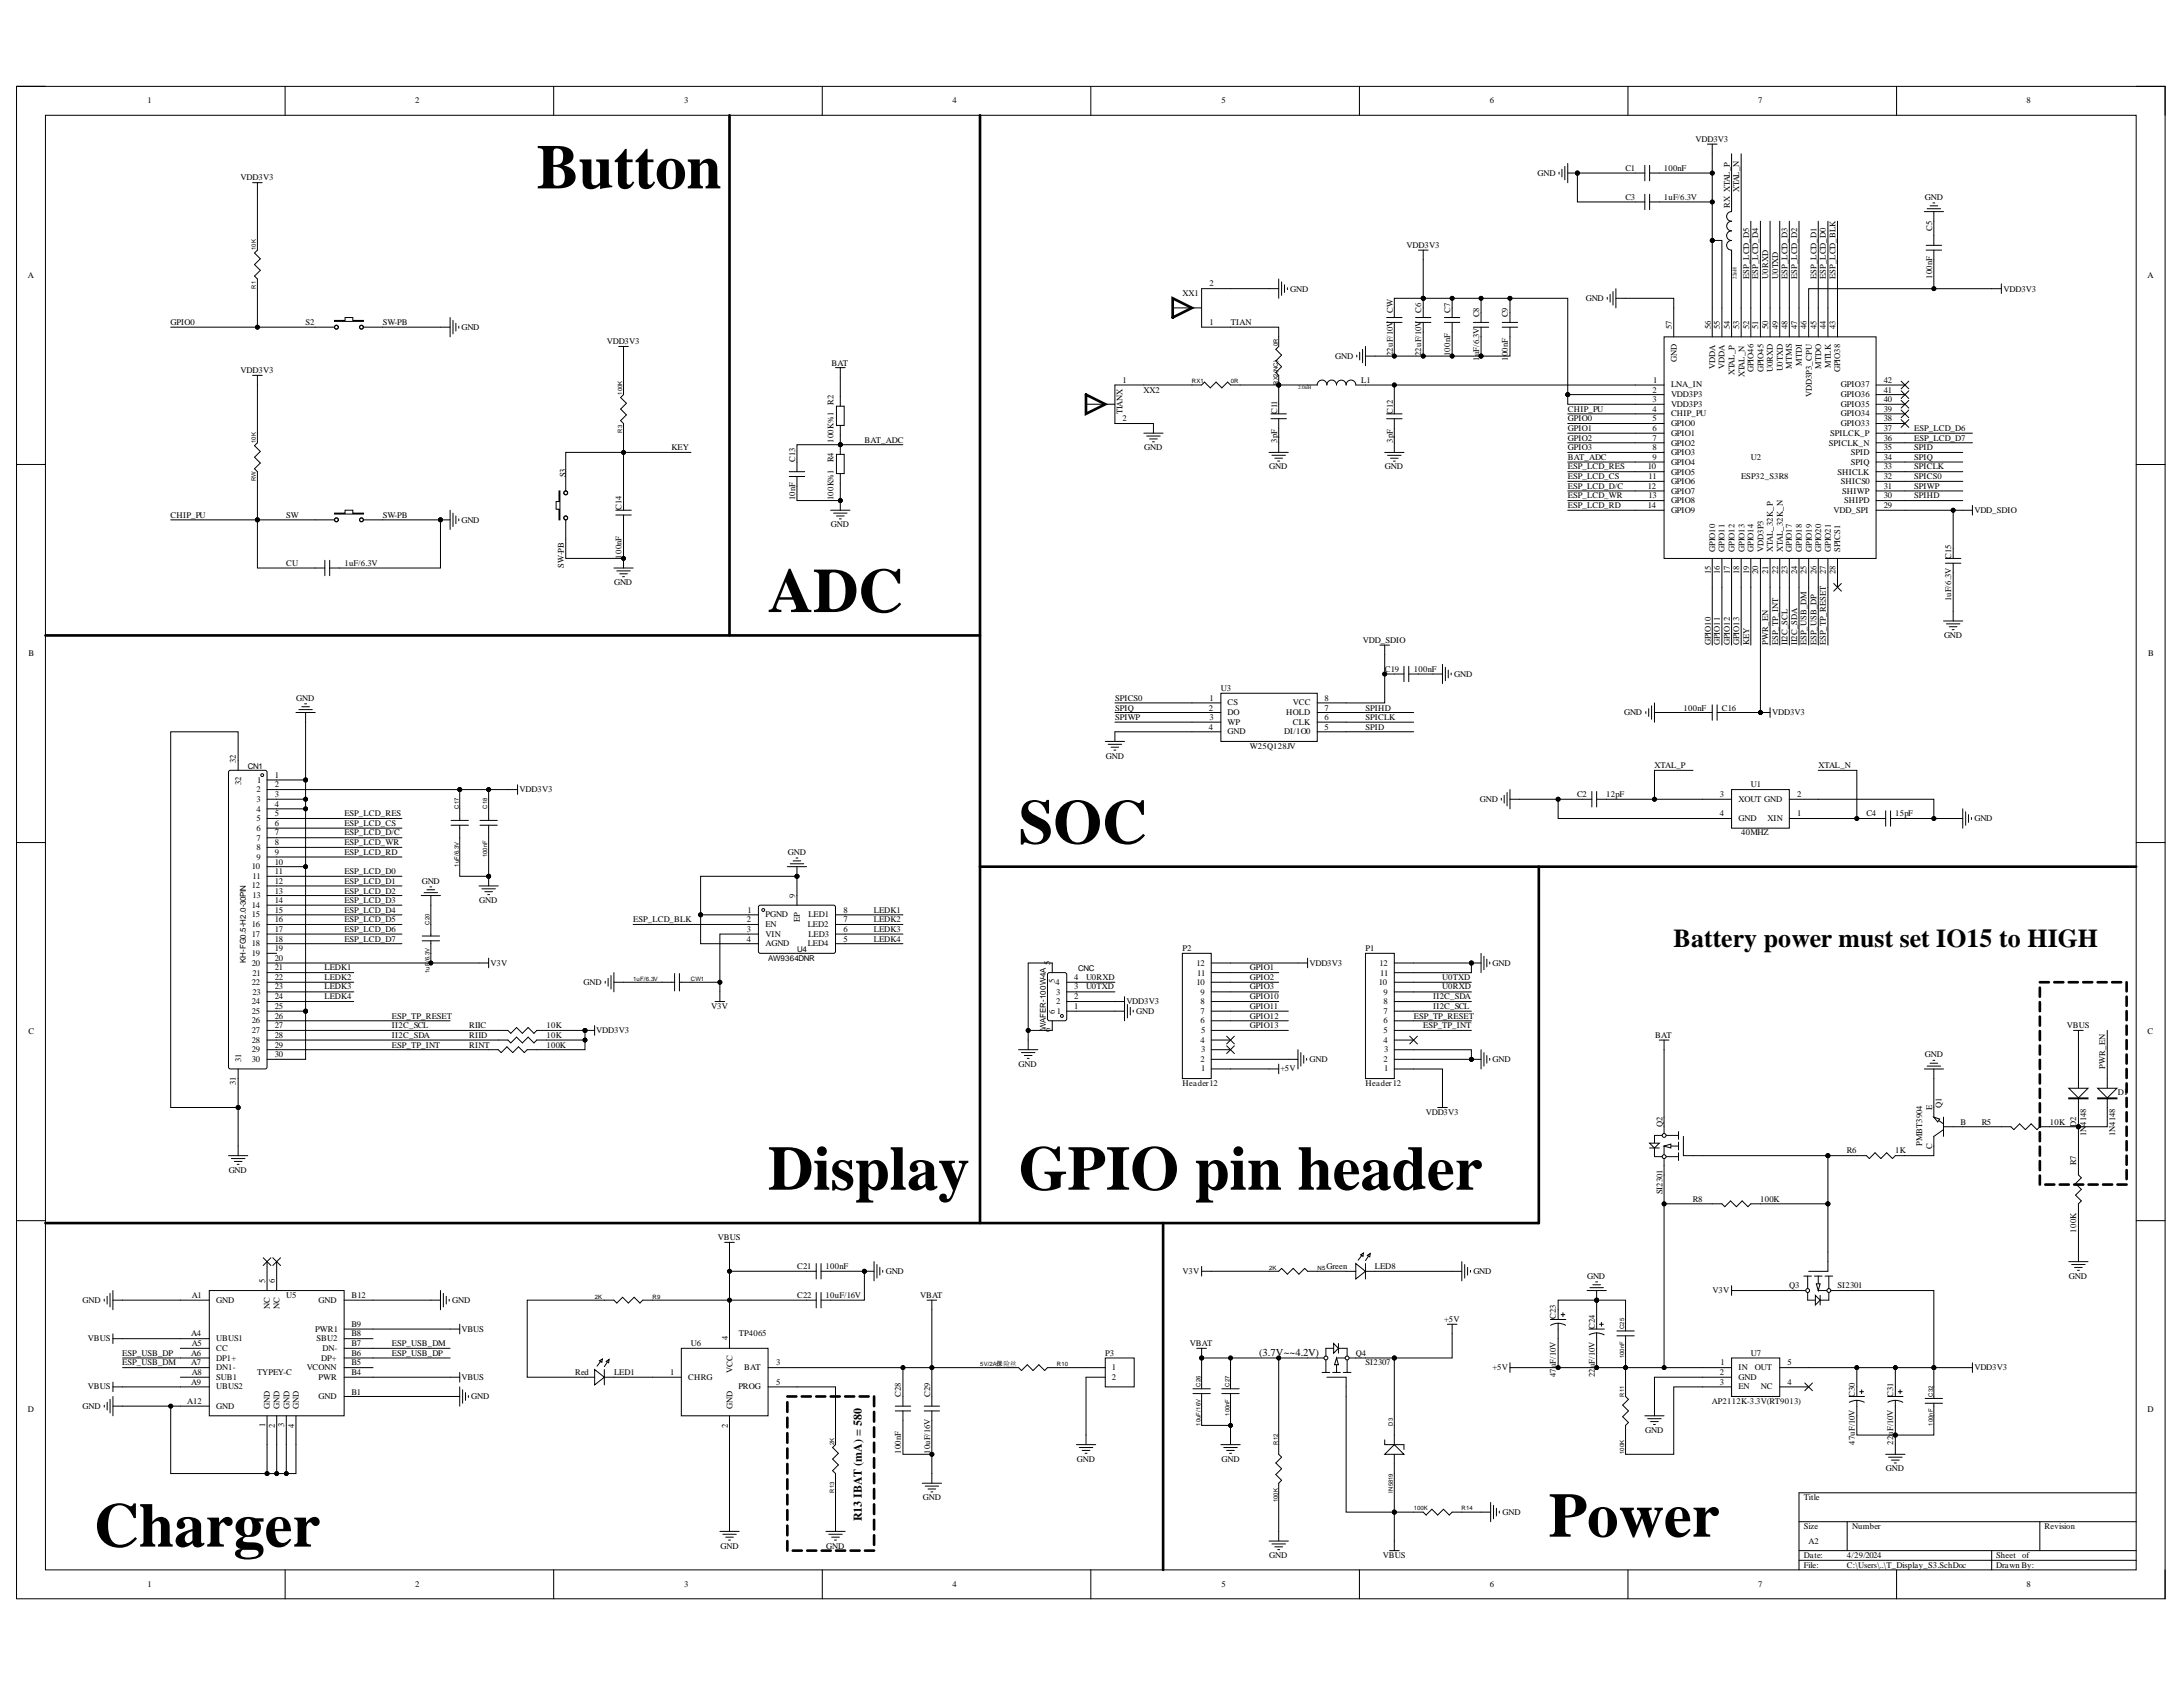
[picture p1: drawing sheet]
<svg xmlns="http://www.w3.org/2000/svg" width="279mm" height="216mm" viewBox="0 0 279 216" stroke-linecap="round" stroke-linejoin="round" font-family="sans-serif">
<defs><g id="words">
<g font-size="8">
<text x="68.7" y="24.1">Button</text>
<text x="98.3" y="78.3">ADC</text>
<text x="130.4" y="107.9">SOC</text>
<text x="98.3" y="152.3">Display</text>
<text x="130.4" y="152.3">GPIO pin header</text>
<text x="12" y="197.9">Charger</text>
<text x="198.2" y="196.7">Power</text>
</g>
<text font-size="3.3" x="214.2" y="121.2">Battery power must set IO15 to HIGH</text>
<text font-size="1.5" x="110.3" y="194.7" transform="rotate(-90 110.3 194.7)">R13 IBAT (mA) = 580</text>
<text font-size="1.4" x="161.2" y="173.5">(3.7V~~4.2V)</text>
<g font-size="1.1">
<text x="18.9" y="13.2">1</text>
<text x="53.1" y="13.2">2</text>
<text x="87.6" y="13.2">3</text>
<text x="121.9" y="13.2">4</text>
<text x="156.3" y="13.2">5</text>
<text x="190.7" y="13.2">6</text>
<text x="225" y="13.2">7</text>
<text x="259.4" y="13.2">8</text>
<text x="30.8" y="23.1">VDD3V3</text>
<text x="196.8" y="22.5">GND</text>
<text x="208" y="21.9">C1</text>
<text x="212.9" y="21.9">100nF</text>
<text x="217" y="18.2">VDD3V3</text>
<text x="208" y="25.6">C3</text>
<text x="212.9" y="25.6">1uF/6.3V</text>
<text x="221.4" y="26.6" transform="rotate(-90 221.4 26.6)">RX XTAL_P</text>
<text x="222.6" y="24.6" transform="rotate(-90 222.6 24.6)">XTAL_N</text>
<text x="246.4" y="25.6">GND</text>
<text x="247.3" y="29.5" transform="rotate(-90 247.3 29.5)">C5</text>
<text x="3.6" y="35.6">A</text>
<text x="180" y="31.7">VDD3V3</text>
<text x="223.9" y="35.7" transform="rotate(-90 223.9 35.7)">ESP_LCD_D5</text>
<text x="225" y="35.7" transform="rotate(-90 225 35.7)">ESP_LCD_D4</text>
<text x="226.3" y="35.7" transform="rotate(-90 226.3 35.7)">U0RXD</text>
<text x="227.6" y="35.7" transform="rotate(-90 227.6 35.7)">U0TXD</text>
<text x="228.8" y="35.7" transform="rotate(-90 228.8 35.7)">ESP_LCD_D3</text>
<text x="230" y="35.7" transform="rotate(-90 230 35.7)">ESP_LCD_D2</text>
<text x="232.5" y="35.7" transform="rotate(-90 232.5 35.7)">ESP_LCD_D1</text>
<text x="233.7" y="35.7" transform="rotate(-90 233.7 35.7)">ESP_LCD_D0</text>
<text x="234.9" y="35.7" transform="rotate(-90 234.9 35.7)">ESP_LCD_BLK</text>
<text x="247.3" y="35.7" transform="rotate(-90 247.3 35.7)">100nF</text>
<text x="274.9" y="35.6">A</text>
<text x="21.8" y="41.6">GPIO0</text>
<text x="39.1" y="41.6">S2</text>
<text x="49" y="41.6">SW-PB</text>
<text x="151.4" y="37.9">XX1</text>
<text x="154.8" y="41.6">1</text>
<text x="154.8" y="36.6">2</text>
<text x="157.5" y="41.6">TIAN</text>
<text x="165.1" y="37.3">GND</text>
<text x="178.3" y="40" transform="rotate(-90 178.3 40)">CW</text>
<text x="181.9" y="40" transform="rotate(-90 181.9 40)">C6</text>
<text x="185.6" y="40" transform="rotate(-90 185.6 40)">C7</text>
<text x="189.3" y="40.6" transform="rotate(-90 189.3 40.6)">C8</text>
<text x="193" y="40.6" transform="rotate(-90 193 40.6)">C9</text>
<text x="203" y="38.5">GND</text>
<text x="256.4" y="37.3">VDD3V3</text>
<text x="30.8" y="47.8">VDD3V3</text>
<text x="59.1" y="42.2">GND</text>
<text x="77.7" y="44.1">VDD3V3</text>
<text x="106.4" y="46.8">BAT</text>
<text x="170.9" y="45.9">GND</text>
<text x="178.3" y="45.6" transform="rotate(-90 178.3 45.6)">22uF/10V</text>
<text x="181.9" y="45.6" transform="rotate(-90 181.9 45.6)">22uF/10V</text>
<text x="185.6" y="45.6" transform="rotate(-90 185.6 45.6)">100nF</text>
<text x="189.3" y="46.2" transform="rotate(-90 189.3 46.2)">1uF/6.3V</text>
<text x="193" y="46.2" transform="rotate(-90 193 46.2)">100nF</text>
<text x="214" y="42.1" transform="rotate(-90 214 42.1)">57</text>
<text x="214.6" y="46.4" transform="rotate(-90 214.6 46.4)">GND</text>
<text x="218.9" y="42.1" transform="rotate(-90 218.9 42.1)">56</text>
<text x="219.5" y="47.2" transform="rotate(-90 219.5 47.2)">VDDA</text>
<text x="220.1" y="42.1" transform="rotate(-90 220.1 42.1)">55</text>
<text x="220.7" y="47.2" transform="rotate(-90 220.7 47.2)">VDDA</text>
<text x="221.4" y="42.1" transform="rotate(-90 221.4 42.1)">54</text>
<text x="222.6" y="42.1" transform="rotate(-90 222.6 42.1)">53</text>
<text x="223.9" y="42.1" transform="rotate(-90 223.9 42.1)">52</text>
<text x="224.4" y="47.6" transform="rotate(-90 224.4 47.6)">GPIO46</text>
<text x="225" y="42.1" transform="rotate(-90 225 42.1)">51</text>
<text x="225.7" y="47.6" transform="rotate(-90 225.7 47.6)">GPIO45</text>
<text x="226.3" y="42.1" transform="rotate(-90 226.3 42.1)">50</text>
<text x="226.9" y="47.6" transform="rotate(-90 226.9 47.6)">U0RXD</text>
<text x="227.6" y="42.1" transform="rotate(-90 227.6 42.1)">49</text>
<text x="228.2" y="47.5" transform="rotate(-90 228.2 47.5)">U0TXD</text>
<text x="228.8" y="42.1" transform="rotate(-90 228.8 42.1)">48</text>
<text x="229.4" y="47.2" transform="rotate(-90 229.4 47.2)">MTMS</text>
<text x="230" y="42.1" transform="rotate(-90 230 42.1)">47</text>
<text x="230.6" y="46.8" transform="rotate(-90 230.6 46.8)">MTDI</text>
<text x="231.2" y="42.1" transform="rotate(-90 231.2 42.1)">46</text>
<text x="232.5" y="42.1" transform="rotate(-90 232.5 42.1)">45</text>
<text x="233.1" y="47.2" transform="rotate(-90 233.1 47.2)">MTDO</text>
<text x="233.7" y="42.1" transform="rotate(-90 233.7 42.1)">44</text>
<text x="234.3" y="47.1" transform="rotate(-90 234.3 47.1)">MTLK</text>
<text x="234.9" y="42.1" transform="rotate(-90 234.9 42.1)">43</text>
<text x="235.5" y="47.6" transform="rotate(-90 235.5 47.6)">GPIO38</text>
<text x="106.7" y="51.8" transform="rotate(-90 106.7 51.8)">R2</text>
<text x="143.7" y="53" transform="rotate(-90 143.7 53)">TIANX</text>
<text x="143.7" y="49">1</text>
<text x="143.7" y="53.9">2</text>
<text x="146.4" y="50.2">XX2</text>
<text x="163.4" y="53" transform="rotate(-90 163.4 53)">C11</text>
<text x="174.2" y="49">L1</text>
<text x="178.3" y="53" transform="rotate(-90 178.3 53)">C12</text>
<text x="200.7" y="52.7">CHIP_PU</text>
<text x="200.7" y="53.9">GPIO0</text>
<text x="211.5" y="50.2">2</text>
<text x="211.5" y="51.4">3</text>
<text x="211.5" y="52.7">4</text>
<text x="211.5" y="53.9">5</text>
<text x="211.6" y="49">1</text>
<text x="213.9" y="49.6">LNA_IN</text>
<text x="213.9" y="50.8">VDD3P3</text>
<text x="213.9" y="52.1">VDD3P3</text>
<text x="213.9" y="53.3">CHIP_PU</text>
<text x="222" y="48" transform="rotate(-90 222 48)">XTAL_P</text>
<text x="223.3" y="48.3" transform="rotate(-90 223.3 48.3)">XTAL_N</text>
<text x="231.9" y="50.8" transform="rotate(-90 231.9 50.8)">VDD3P3_CPU</text>
<text x="235.6" y="53.3">GPIO34</text>
<text x="235.6" y="52.1">GPIO35</text>
<text x="235.6" y="50.8">GPIO36</text>
<text x="235.6" y="49.6">GPIO37</text>
<text x="241.1" y="53.9">38</text>
<text x="241.1" y="52.7">39</text>
<text x="241.1" y="51.4">40</text>
<text x="241.1" y="50.2">41</text>
<text x="241.1" y="49">42</text>
<text x="86" y="57.6">KEY</text>
<text x="101.8" y="59.1" transform="rotate(-90 101.8 59.1)">C13</text>
<text x="106.7" y="59.1" transform="rotate(-90 106.7 59.1)">R4</text>
<text x="106.7" y="56.7" transform="rotate(-90 106.7 56.7)">100K%1</text>
<text x="110.7" y="56.7">BAT_ADC</text>
<text x="146.4" y="57.6">GND</text>
<text x="163.4" y="56.7" transform="rotate(-90 163.4 56.7)">3pF</text>
<text x="178.3" y="56.7" transform="rotate(-90 178.3 56.7)">3pF</text>
<text x="200.7" y="55.2">GPIO1</text>
<text x="200.7" y="56.4">GPIO2</text>
<text x="200.7" y="58.9">BAT_ADC</text>
<text x="200.7" y="57.6">GPIO3</text>
<text x="211.5" y="55.2">6</text>
<text x="211.5" y="56.4">7</text>
<text x="211.5" y="57.6">8</text>
<text x="211.5" y="58.9">9</text>
<text x="213.9" y="54.6">GPIO0</text>
<text x="213.9" y="55.7">GPIO1</text>
<text x="213.9" y="57">GPIO2</text>
<text x="213.9" y="58.2">GPIO3</text>
<text x="213.9" y="59.5">GPIO4</text>
<text x="224.1" y="58.9">U2</text>
<text x="234.1" y="57">SPICLK_N</text>
<text x="234.3" y="55.7">SPILCK_P</text>
<text x="235.6" y="54.6">GPIO33</text>
<text x="236.9" y="59.5">SPIQ</text>
<text x="236.9" y="58.2">SPID</text>
<text x="241.1" y="58.9">34</text>
<text x="241.1" y="57.6">35</text>
<text x="241.1" y="56.4">36</text>
<text x="241.1" y="55.2">37</text>
<text x="245" y="58.9">SPIQ</text>
<text x="245" y="57.6">SPID</text>
<text x="245" y="55.2">ESP_LCD_D6</text>
<text x="245" y="56.4">ESP_LCD_D7</text>
<text x="72.4" y="61.1" transform="rotate(-90 72.4 61.1)">S3</text>
<text x="79.5" y="65.3" transform="rotate(-90 79.5 65.3)">C14</text>
<text x="101.8" y="64" transform="rotate(-90 101.8 64)">10nF</text>
<text x="106.7" y="64" transform="rotate(-90 106.7 64)">100K%1</text>
<text x="162.4" y="60.1">GND</text>
<text x="177.2" y="60.1">GND</text>
<text x="200.7" y="60.1">ESP_LCD_RES</text>
<text x="200.7" y="62.6">ESP_LCD_D/C</text>
<text x="200.7" y="63.8">ESP_LCD_WR</text>
<text x="200.7" y="65.1">ESP_LCD_RD</text>
<text x="200.7" y="61.3">ESP_LCD_CS</text>
<text x="210.9" y="60.1">10</text>
<text x="210.9" y="62.6">12</text>
<text x="210.9" y="65.1">14</text>
<text x="211" y="61.3">11</text>
<text x="211" y="63.8">13</text>
<text x="213.9" y="60.7">GPIO5</text>
<text x="213.9" y="61.9">GPIO6</text>
<text x="213.9" y="63.2">GPIO7</text>
<text x="213.9" y="64.4">GPIO8</text>
<text x="213.9" y="65.6">GPIO9</text>
<text x="222.8" y="61.3">ESP32_S3R8</text>
<text x="234.7" y="65.6">VDD_SPI</text>
<text x="235.2" y="60.7">SHICLK</text>
<text x="235.6" y="61.9">SHICS0</text>
<text x="235.8" y="63.2">SHIWP</text>
<text x="236" y="64.4">SHIPD</text>
<text x="241.1" y="65.1">29</text>
<text x="241.1" y="63.8">30</text>
<text x="241.1" y="62.6">31</text>
<text x="241.1" y="61.3">32</text>
<text x="241.1" y="60.1">33</text>
<text x="245" y="63.8">SPIHD</text>
<text x="245" y="62.6">SPIWP</text>
<text x="245" y="61.3">SPICS0</text>
<text x="245" y="60.1">SPICLK</text>
<text x="252.7" y="65.6">VDD_SDIO</text>
<text x="21.8" y="66.2">CHIP_PU</text>
<text x="36.6" y="66.2">SW</text>
<text x="49" y="66.2">SW-PB</text>
<text x="59.1" y="66.9">GND</text>
<text x="79.5" y="71.5" transform="rotate(-90 79.5 71.5)">100nF</text>
<text x="106.3" y="67.5">GND</text>
<text x="219.5" y="70.6" transform="rotate(-90 219.5 70.6)">GPIO10</text>
<text x="220.7" y="70.6" transform="rotate(-90 220.7 70.6)">GPIO11</text>
<text x="222" y="70.6" transform="rotate(-90 222 70.6)">GPIO12</text>
<text x="223.3" y="70.6" transform="rotate(-90 223.3 70.6)">GPIO13</text>
<text x="224.4" y="70.6" transform="rotate(-90 224.4 70.6)">GPIO14</text>
<text x="225.7" y="70.6" transform="rotate(-90 225.7 70.6)">VDD3P3</text>
<text x="226.9" y="70.6" transform="rotate(-90 226.9 70.6)">XTAL_32K_P</text>
<text x="228.2" y="70.6" transform="rotate(-90 228.2 70.6)">XTAL_32K_N</text>
<text x="229.4" y="70.6" transform="rotate(-90 229.4 70.6)">GPIO17</text>
<text x="230.6" y="70.6" transform="rotate(-90 230.6 70.6)">GPIO18</text>
<text x="231.9" y="70.6" transform="rotate(-90 231.9 70.6)">GPIO19</text>
<text x="233.1" y="70.6" transform="rotate(-90 233.1 70.6)">GPIO20</text>
<text x="234.3" y="70.6" transform="rotate(-90 234.3 70.6)">GPIO21</text>
<text x="235.5" y="70.6" transform="rotate(-90 235.5 70.6)">SPICS1</text>
<text x="249.7" y="71.5" transform="rotate(-90 249.7 71.5)">C15</text>
<text x="36.6" y="72.4">CU</text>
<text x="44.1" y="72.4">1uF/6.3V</text>
<text x="72.2" y="72.7" transform="rotate(-90 72.2 72.7)">SW-PB</text>
<text x="78.6" y="74.9">GND</text>
<text x="218.9" y="73.5" transform="rotate(-90 218.9 73.5)">15</text>
<text x="220.1" y="73.5" transform="rotate(-90 220.1 73.5)">16</text>
<text x="221.4" y="73.5" transform="rotate(-90 221.4 73.5)">17</text>
<text x="222.6" y="73.5" transform="rotate(-90 222.6 73.5)">18</text>
<text x="223.9" y="73.5" transform="rotate(-90 223.9 73.5)">19</text>
<text x="225" y="73.5" transform="rotate(-90 225 73.5)">20</text>
<text x="226.3" y="73.4" transform="rotate(-90 226.3 73.4)">21</text>
<text x="227.6" y="73.5" transform="rotate(-90 227.6 73.5)">22</text>
<text x="228.8" y="73.4" transform="rotate(-90 228.8 73.4)">23</text>
<text x="230" y="73.5" transform="rotate(-90 230 73.5)">24</text>
<text x="231.2" y="73.5" transform="rotate(-90 231.2 73.5)">25</text>
<text x="232.5" y="73.5" transform="rotate(-90 232.5 73.5)">26</text>
<text x="233.7" y="73.5" transform="rotate(-90 233.7 73.5)">27</text>
<text x="234.9" y="73.5" transform="rotate(-90 234.9 73.5)">28</text>
<text x="249.7" y="77" transform="rotate(-90 249.7 77)">1uF/6.3V</text>
<text x="3.6" y="84">B</text>
<text x="174.4" y="82.3">VDD_SDIO</text>
<text x="218.9" y="82.6" transform="rotate(-90 218.9 82.6)">GPIO10</text>
<text x="220.1" y="82.6" transform="rotate(-90 220.1 82.6)">GPIO11</text>
<text x="221.4" y="82.6" transform="rotate(-90 221.4 82.6)">GPIO12</text>
<text x="222.6" y="82.6" transform="rotate(-90 222.6 82.6)">GPIO13</text>
<text x="223.9" y="82.6" transform="rotate(-90 223.9 82.6)">KEY</text>
<text x="226.3" y="82.6" transform="rotate(-90 226.3 82.6)">PWR_EN</text>
<text x="227.6" y="82.6" transform="rotate(-90 227.6 82.6)">ESP_TP_INT</text>
<text x="228.8" y="82.6" transform="rotate(-90 228.8 82.6)">II2C_SCL</text>
<text x="230" y="82.6" transform="rotate(-90 230 82.6)">II2C_SDA</text>
<text x="231.2" y="82.6" transform="rotate(-90 231.2 82.6)">ESP_USB_DM</text>
<text x="232.5" y="82.6" transform="rotate(-90 232.5 82.6)">ESP_USB_DP</text>
<text x="233.7" y="82.6" transform="rotate(-90 233.7 82.6)">ESP_TP_RESET</text>
<text x="248.8" y="81.6">GND</text>
<text x="275" y="84">B</text>
<text x="37.9" y="89.7">GND</text>
<text x="142.7" y="89.7">SPICS0</text>
<text x="154.8" y="89.7">1</text>
<text x="156.3" y="88.5">U3</text>
<text x="169.5" y="89.7">8</text>
<text x="177.2" y="85.9">C19</text>
<text x="181" y="85.9">100nF</text>
<text x="186.1" y="86.6">GND</text>
<text x="142.7" y="90.9">SPIQ</text>
<text x="142.7" y="92.1">SPIWP</text>
<text x="154.7" y="90.9">2</text>
<text x="154.7" y="93.4">4</text>
<text x="154.8" y="92.1">3</text>
<text x="157.1" y="90.3">CS</text>
<text x="157.1" y="91.5">DO</text>
<text x="157.1" y="92.8">WP</text>
<text x="157.1" y="94">GND</text>
<text x="160" y="95.8">W25Q128JV</text>
<text x="164.4" y="94">DI/1O0</text>
<text x="164.6" y="91.5">HOLD</text>
<text x="165.5" y="90.3">VCC</text>
<text x="165.5" y="92.8">CLK</text>
<text x="169.5" y="90.9">7</text>
<text x="169.5" y="92.1">6</text>
<text x="169.5" y="93.4">5</text>
<text x="174.8" y="92.1">SPICLK</text>
<text x="174.8" y="93.4">SPID</text>
<text x="174.8" y="90.9">SPIHD</text>
<text x="207.9" y="91.5">GND</text>
<text x="215.5" y="90.9">100nF</text>
<text x="220.4" y="90.9">C16</text>
<text x="226.8" y="91.5">VDD3V3</text>
<text x="30.2" y="97.6" transform="rotate(-90 30.2 97.6)">32</text>
<text x="30.9" y="100.5" transform="rotate(-90 30.9 100.5)">32</text>
<text x="32.8" y="101.4">2</text>
<text x="32.9" y="100.2">1</text>
<text x="35.2" y="99.6">1</text>
<text x="35.2" y="100.7">2</text>
<text x="66.5" y="101.4">VDD3V3</text>
<text x="141.5" y="97.1">GND</text>
<text x="211.8" y="98.3">XTAL_P</text>
<text x="224.1" y="100.7">U1</text>
<text x="232.7" y="98.3">XTAL_N</text>
<text x="32.8" y="102.6">3</text>
<text x="32.8" y="103.9">4</text>
<text x="32.8" y="105.1">5</text>
<text x="32.8" y="106.3">6</text>
<text x="32.8" y="107.6">7</text>
<text x="35.2" y="102">3</text>
<text x="35.2" y="103.3">4</text>
<text x="35.2" y="104.5">5</text>
<text x="35.2" y="105.7">6</text>
<text x="35.2" y="106.9">7</text>
<text x="44.1" y="104.5">ESP_LCD_RES</text>
<text x="44.1" y="105.7">ESP_LCD_CS</text>
<text x="44.1" y="106.9">ESP_LCD_D/C</text>
<text x="189.4" y="102.6">GND</text>
<text x="201.9" y="102">C2</text>
<text x="205.6" y="102">12pF</text>
<text x="220.1" y="102">3</text>
<text x="220.1" y="104.5">4</text>
<text x="222.5" y="102.6">XOUT GND</text>
<text x="222.5" y="105.1">GND</text>
<text x="222.8" y="106.9">40MHZ</text>
<text x="226.2" y="105.1">XIN</text>
<text x="230" y="104.5">1</text>
<text x="230" y="102">2</text>
<text x="238.9" y="104.5">C4</text>
<text x="242.6" y="104.5">15pF</text>
<text x="252.7" y="105.1">GND</text>
<text x="32.2" y="111.2">10</text>
<text x="32.2" y="113.7">12</text>
<text x="32.3" y="112.5">11</text>
<text x="32.8" y="108.8">8</text>
<text x="32.8" y="110">9</text>
<text x="35.2" y="108.2">8</text>
<text x="35.2" y="109.4">9</text>
<text x="35.2" y="110.6">10</text>
<text x="35.2" y="111.9">11</text>
<text x="35.2" y="113.1">12</text>
<text x="44.1" y="108.2">ESP_LCD_WR</text>
<text x="44.1" y="109.4">ESP_LCD_RD</text>
<text x="44.1" y="111.9">ESP_LCD_D0</text>
<text x="44.1" y="113.1">ESP_LCD_D1</text>
<text x="54" y="113.1">GND</text>
<text x="100.8" y="109.4">GND</text>
<text x="32.2" y="116.2">14</text>
<text x="32.2" y="117.4">15</text>
<text x="32.2" y="118.7">16</text>
<text x="32.2" y="119.9">17</text>
<text x="32.3" y="115">13</text>
<text x="35.2" y="114.4">13</text>
<text x="35.2" y="115.5">14</text>
<text x="35.2" y="116.8">15</text>
<text x="35.2" y="118">16</text>
<text x="35.2" y="119.3">17</text>
<text x="44.1" y="114.4">ESP_LCD_D2</text>
<text x="44.1" y="115.5">ESP_LCD_D3</text>
<text x="44.1" y="116.8">ESP_LCD_D4</text>
<text x="44.1" y="118">ESP_LCD_D5</text>
<text x="44.1" y="119.3">ESP_LCD_D6</text>
<text x="61.3" y="115.5">GND</text>
<text x="81" y="118">ESP_LCD_BLK</text>
<text x="95.6" y="118">2</text>
<text x="95.6" y="119.3">3</text>
<text x="95.7" y="116.8">1</text>
<text x="98" y="117.4">PGND</text>
<text x="98" y="118.7">EN</text>
<text x="98" y="119.9">VIN</text>
<text x="101.8" y="114.9" transform="rotate(-90 101.8 114.9)">9</text>
<text x="102.4" y="118" transform="rotate(-90 102.4 118)">EP</text>
<text x="103.4" y="118.7">LED2</text>
<text x="103.5" y="119.9">LED3</text>
<text x="103.5" y="117.4">LED1</text>
<text x="108" y="119.3">6</text>
<text x="108" y="118">7</text>
<text x="108" y="116.8">8</text>
<text x="111.8" y="116.8">LEDK1</text>
<text x="111.8" y="118">LEDK2</text>
<text x="111.8" y="119.3">LEDK3</text>
<text x="32.2" y="121.1">18</text>
<text x="32.2" y="122.3">19</text>
<text x="32.2" y="123.6">20</text>
<text x="32.3" y="124.9">21</text>
<text x="35.2" y="120.5">18</text>
<text x="35.2" y="121.7">19</text>
<text x="35.2" y="123">20</text>
<text x="35.2" y="124.2">21</text>
<text x="35.2" y="125.4">22</text>
<text x="41.5" y="124.2">LEDK1</text>
<text x="41.5" y="125.4">LEDK2</text>
<text x="44.1" y="120.5">ESP_LCD_D7</text>
<text x="62.8" y="123.6">V3V</text>
<text x="95.6" y="120.5">4</text>
<text x="98" y="121.1">AGND</text>
<text x="103.4" y="121.1">LED4</text>
<text x="108" y="120.5">5</text>
<text x="111.8" y="120.5">LEDK4</text>
<text x="134.4" y="123.5" transform="rotate(-90 134.4 123.5)">5</text>
<text x="135" y="125.8" transform="rotate(-90 135 125.8)">5</text>
<text x="137.5" y="125.4">4</text>
<text x="139" y="125.4">U0RXD</text>
<text x="151.4" y="121.7">P2</text>
<text x="153.1" y="123.6">12</text>
<text x="153.2" y="124.9">11</text>
<text x="160" y="124.2">GPIO1</text>
<text x="160" y="125.4">GPIO2</text>
<text x="167.6" y="123.6">VDD3V3</text>
<text x="174.8" y="121.7">P1</text>
<text x="176.6" y="123.6">12</text>
<text x="176.6" y="124.9">11</text>
<text x="184.6" y="125.4">U0TXD</text>
<text x="191" y="123.6">GND</text>
<text x="32.2" y="126">22</text>
<text x="32.2" y="128.5">24</text>
<text x="32.2" y="129.8">25</text>
<text x="32.2" y="130.9">26</text>
<text x="32.3" y="127.3">23</text>
<text x="35.2" y="126.6">23</text>
<text x="35.2" y="127.9">24</text>
<text x="35.2" y="129.2">25</text>
<text x="35.2" y="130.3">26</text>
<text x="35.2" y="131.6">27</text>
<text x="41.5" y="126.6">LEDK3</text>
<text x="41.5" y="127.9">LEDK4</text>
<text x="50.2" y="130.3">ESP_TP_RESET</text>
<text x="50.2" y="131.6">II2C_SCL</text>
<text x="60.1" y="131.6">RIIC</text>
<text x="70" y="131.6">10K</text>
<text x="74.7" y="126">GND</text>
<text x="91" y="129.2">V3V</text>
<text x="135" y="129.8" transform="rotate(-90 135 129.8)">6</text>
<text x="135.1" y="126">4</text>
<text x="135.2" y="128.5">2</text>
<text x="135.2" y="127.3">3</text>
<text x="135.3" y="129.8">1</text>
<text x="137.5" y="129.2">1</text>
<text x="137.5" y="127.9">2</text>
<text x="137.5" y="126.6">3</text>
<text x="139" y="126.6">U0TXD</text>
<text x="144.2" y="128.5">VDD3V3</text>
<text x="145.4" y="129.8">GND</text>
<text x="153.1" y="126">10</text>
<text x="153.6" y="130.9">6</text>
<text x="153.6" y="129.8">7</text>
<text x="153.6" y="128.5">8</text>
<text x="153.6" y="127.3">9</text>
<text x="160" y="126.6">GPIO3</text>
<text x="160" y="127.9">GPIO10</text>
<text x="160" y="129.2">GPIO11</text>
<text x="160" y="130.3">GPIO12</text>
<text x="160" y="131.6">GPIO13</text>
<text x="176.5" y="126">10</text>
<text x="177.1" y="130.9">6</text>
<text x="177.1" y="129.8">7</text>
<text x="177.1" y="128.5">8</text>
<text x="177.1" y="127.3">9</text>
<text x="181" y="130.3">ESP_TP_RESET</text>
<text x="182.1" y="131.6">ESP_TP_INT</text>
<text x="183.4" y="129.2">II2C_SCL</text>
<text x="183.4" y="127.9">II2C_SDA</text>
<text x="184.6" y="126.6">U0RXD</text>
<text x="264.5" y="131.6">VBUS</text>
<text x="3.6" y="132.4">C</text>
<text x="30.9" y="135.9" transform="rotate(-90 30.9 135.9)">31</text>
<text x="32.2" y="132.2">27</text>
<text x="32.2" y="133.5">28</text>
<text x="32.2" y="134.7">29</text>
<text x="32.2" y="135.9">30</text>
<text x="35.2" y="132.8">28</text>
<text x="35.2" y="134.1">29</text>
<text x="35.2" y="135.3">30</text>
<text x="50.2" y="132.8">II2C_SDA</text>
<text x="50.2" y="134.1">ESP_TP_INT</text>
<text x="60.1" y="132.8">RIID</text>
<text x="60.1" y="134.1">RINT</text>
<text x="70" y="132.8">10K</text>
<text x="70" y="134.1">100K</text>
<text x="76.3" y="132.2">VDD3V3</text>
<text x="130.4" y="136.5">GND</text>
<text x="134.4" y="132.1" transform="rotate(-90 134.4 132.1)">6</text>
<text x="153.6" y="135.9">2</text>
<text x="153.6" y="133.5">4</text>
<text x="153.7" y="137.1">1</text>
<text x="153.7" y="134.7">3</text>
<text x="153.7" y="132.2">5</text>
<text x="163.9" y="137.1">+5V</text>
<text x="167.6" y="135.9">GND</text>
<text x="177.1" y="135.9">2</text>
<text x="177.1" y="133.5">4</text>
<text x="177.1" y="132.2">5</text>
<text x="177.2" y="137.1">1</text>
<text x="177.2" y="134.7">3</text>
<text x="191" y="135.9">GND</text>
<text x="211.8" y="132.8">BAT</text>
<text x="246.4" y="135.3">GND</text>
<text x="269.5" y="136.8" transform="rotate(-90 269.5 136.8)">PWR_EN</text>
<text x="274.9" y="132.4">C</text>
<text x="30.2" y="138.8" transform="rotate(-90 30.2 138.8)">31</text>
<text x="151.4" y="139">Header12</text>
<text x="174.8" y="139">Header12</text>
<text x="182.5" y="142.7">VDD3V3</text>
<text x="247.3" y="142" transform="rotate(-90 247.3 142)">E</text>
<text x="248.5" y="141.8" transform="rotate(-90 248.5 141.8)">Q1</text>
<text x="250.9" y="144">B</text>
<text x="253.6" y="144">R5</text>
<text x="262.3" y="144">10K</text>
<text x="271.1" y="140.1">D1</text>
<text x="212.8" y="144.2" transform="rotate(-90 212.8 144.2)">Q2</text>
<text x="236.4" y="147.6">R6</text>
<text x="242.6" y="147.6">1K</text>
<text x="246" y="146.7" transform="rotate(-90 246 146.7)">PMBT3904</text>
<text x="247.3" y="147.1" transform="rotate(-90 247.3 147.1)">C</text>
<text x="265.7" y="149.1" transform="rotate(-90 265.7 149.1)">R7</text>
<text x="265.7" y="144.2" transform="rotate(-90 265.7 144.2)">D2</text>
<text x="267" y="145.4" transform="rotate(-90 267 145.4)">1N</text>
<text x="267" y="144.1" transform="rotate(-90 267 144.1)">4148</text>
<text x="270.7" y="145.4" transform="rotate(-90 270.7 145.4)">1N4148</text>
<text x="29.3" y="150.1">GND</text>
<text x="212.8" y="152.8" transform="rotate(-90 212.8 152.8)">SI2301</text>
<text x="216.7" y="153.8">R8</text>
<text x="225.3" y="153.8">100K</text>
<text x="91.9" y="158.7">VBUS</text>
<text x="265.7" y="157.8" transform="rotate(-90 265.7 157.8)">100K</text>
<text x="10.6" y="166.7">GND</text>
<text x="24.5" y="166.1">A1</text>
<text x="27.7" y="166.7">GND</text>
<text x="33.9" y="164.2" transform="rotate(-90 33.9 164.2)">5</text>
<text x="34.5" y="167.6" transform="rotate(-90 34.5 167.6)">NC</text>
<text x="35.2" y="164.2" transform="rotate(-90 35.2 164.2)">6</text>
<text x="35.8" y="167.6" transform="rotate(-90 35.8 167.6)">NC</text>
<text x="36.6" y="166.1">U5</text>
<text x="40.8" y="166.7">GND</text>
<text x="45" y="166.1">B12</text>
<text x="57.9" y="166.7">GND</text>
<text x="102" y="162.4">C21</text>
<text x="102" y="166.1">C22</text>
<text x="105.7" y="162.4">100nF</text>
<text x="105.7" y="166.1">10uF/16V</text>
<text x="113.4" y="163">GND</text>
<text x="117.8" y="166.1">VBAT</text>
<text x="151.4" y="163">V3V</text>
<text x="169.8" y="162.4">Green</text>
<text x="176" y="162.4">LED8</text>
<text x="188.6" y="163">GND</text>
<text x="203.1" y="163.7">GND</text>
<text x="219.2" y="165.5">V3V</text>
<text x="229" y="164.9">Q3</text>
<text x="235.2" y="164.9">SI2301</text>
<text x="264.8" y="163.7">GND</text>
<text x="11.3" y="171.6">VBUS</text>
<text x="15.7" y="173.5">ESP_USB_DP</text>
<text x="24.4" y="171">A4</text>
<text x="24.4" y="173.5">A6</text>
<text x="24.5" y="172.3">A5</text>
<text x="27.7" y="171.6">UBUS1</text>
<text x="27.7" y="172.9">CC</text>
<text x="40.4" y="170.4">PWR1</text>
<text x="40.5" y="171.6">SBU2</text>
<text x="41.3" y="172.9">DN-</text>
<text x="45" y="173.5">B6</text>
<text x="45" y="172.3">B7</text>
<text x="45" y="171">B8</text>
<text x="45" y="169.8">B9</text>
<text x="50.2" y="172.3">ESP_USB_DM</text>
<text x="50.2" y="173.5">ESP_USB_DP</text>
<text x="59.1" y="170.4">VBUS</text>
<text x="88.4" y="172.3">U6</text>
<text x="93.1" y="171.5" transform="rotate(-90 93.1 171.5)">4</text>
<text x="94.6" y="171">TP4065</text>
<text x="141.5" y="173.5">P3</text>
<text x="152.3" y="172.3">VBAT</text>
<text x="173.5" y="173.5">Q4</text>
<text x="184.9" y="169.2">+5V</text>
<text x="199.2" y="168.8" transform="rotate(-90 199.2 168.8)">C23</text>
<text x="204.1" y="170.1" transform="rotate(-90 204.1 170.1)">C24</text>
<text x="224.1" y="173.5">U7</text>
<text x="11.3" y="177.8">VBUS</text>
<text x="15.7" y="174.8">ESP_USB_DM</text>
<text x="23.9" y="179.7">A12</text>
<text x="24.4" y="174.8">A7</text>
<text x="24.4" y="177.2">A9</text>
<text x="24.5" y="176">A8</text>
<text x="27.7" y="174.2">DP1+</text>
<text x="27.7" y="175.3">DN1-</text>
<text x="27.7" y="176.6">SUB1</text>
<text x="27.7" y="177.8">UBUS2</text>
<text x="32.9" y="176">TYPEY-C</text>
<text x="39.3" y="175.3">VCONN</text>
<text x="40.8" y="179.1">GND</text>
<text x="40.8" y="176.6">PWR</text>
<text x="41.1" y="174.2">DP+</text>
<text x="45" y="178.5">B1</text>
<text x="45" y="176">B4</text>
<text x="45" y="174.8">B5</text>
<text x="59.1" y="176.6">VBUS</text>
<text x="60.3" y="179.1">GND</text>
<text x="73.6" y="176">Red</text>
<text x="78.6" y="176">LED1</text>
<text x="85.8" y="176">1</text>
<text x="88.1" y="176.6">CHRG</text>
<text x="93.7" y="175.7" transform="rotate(-90 93.7 175.7)">VCC</text>
<text x="94.5" y="177.8">PROG</text>
<text x="95.3" y="175.3">BAT</text>
<text x="99.3" y="177.2">5</text>
<text x="99.3" y="174.8">3</text>
<text x="115.3" y="178.7" transform="rotate(-90 115.3 178.7)">C28</text>
<text x="119" y="178.7" transform="rotate(-90 119 178.7)">C29</text>
<text x="142.3" y="175.3">1</text>
<text x="142.3" y="176.6">2</text>
<text x="174.8" y="174.8">SI2307</text>
<text x="191" y="175.3">+5V</text>
<text x="199.2" y="176.3" transform="rotate(-90 199.2 176.3)">47uF/10V</text>
<text x="204.1" y="176.3" transform="rotate(-90 204.1 176.3)">22uF/10V</text>
<text x="219.1" y="179.7">AP2112K-3.3V(RT9013)</text>
<text x="220.1" y="176">2</text>
<text x="220.1" y="177.2">3</text>
<text x="220.2" y="174.8">1</text>
<text x="222.5" y="175.3">IN</text>
<text x="222.5" y="176.6">GND</text>
<text x="222.5" y="177.8">EN</text>
<text x="224.6" y="175.3">OUT</text>
<text x="225.4" y="177.8">NC</text>
<text x="228.8" y="177.2">4</text>
<text x="228.8" y="174.8">5</text>
<text x="237.4" y="178.7" transform="rotate(-90 237.4 178.7)">C30</text>
<text x="242.3" y="178.7" transform="rotate(-90 242.3 178.7)">C31</text>
<text x="252.7" y="175.3">VDD3V3</text>
<text x="3.6" y="180.8">D</text>
<text x="10.6" y="180.3">GND</text>
<text x="27.7" y="180.3">GND</text>
<text x="33.9" y="182.6" transform="rotate(-90 33.9 182.6)">1</text>
<text x="34.5" y="180.3" transform="rotate(-90 34.5 180.3)">GND</text>
<text x="35.2" y="182.7" transform="rotate(-90 35.2 182.7)">2</text>
<text x="35.8" y="180.3" transform="rotate(-90 35.8 180.3)">GND</text>
<text x="36.4" y="182.6" transform="rotate(-90 36.4 182.6)">3</text>
<text x="37.1" y="180.3" transform="rotate(-90 37.1 180.3)">GND</text>
<text x="37.6" y="182.7" transform="rotate(-90 37.6 182.7)">4</text>
<text x="38.2" y="180.3" transform="rotate(-90 38.2 180.3)">GND</text>
<text x="93.1" y="182.7" transform="rotate(-90 93.1 182.7)">2</text>
<text x="93.7" y="180.3" transform="rotate(-90 93.7 180.3)">GND</text>
<text x="210.6" y="183.4">GND</text>
<text x="237.4" y="184.9" transform="rotate(-90 237.4 184.9)">47uF/10V</text>
<text x="242.3" y="184.9" transform="rotate(-90 242.3 184.9)">22uF/10V</text>
<text x="274.9" y="180.8">D</text>
<text x="115.3" y="186.1" transform="rotate(-90 115.3 186.1)">100nF</text>
<text x="119" y="186.1" transform="rotate(-90 119 186.1)">10uF/16V</text>
<text x="137.8" y="187.1">GND</text>
<text x="156.3" y="187.1">GND</text>
<text x="241.4" y="188.3">GND</text>
<text x="118.1" y="192">GND</text>
<text x="192.3" y="193.9">GND</text>
<text x="230.9" y="192">Title</text>
<text x="230.9" y="195.7">Size</text>
<text x="231.5" y="197.6">A2</text>
<text x="237.1" y="195.7">Number</text>
<text x="261.7" y="195.7">Revision</text>
<text x="18.9" y="203.1">1</text>
<text x="53.1" y="203.1">2</text>
<text x="87.6" y="203.1">3</text>
<text x="92.2" y="198.2">GND</text>
<text x="105.8" y="198.2">GND</text>
<text x="121.9" y="203.1">4</text>
<text x="156.3" y="203.1">5</text>
<text x="162.4" y="199.4">GND</text>
<text x="177" y="199.4">VBUS</text>
<text x="190.7" y="203.1">6</text>
<text x="225" y="203.1">7</text>
<text x="230.9" y="199.4">Date:</text>
<text x="230.9" y="200.6">File:</text>
<text x="236.4" y="199.4">4/29/2024</text>
<text x="236.4" y="200.6">C:\Users\..\T_Display_S3.SchDoc</text>
<text x="255.5" y="199.4">Sheet</text>
<text x="255.5" y="200.6">Drawn By:</text>
<text x="258.8" y="199.4">of</text>
<text x="259.4" y="203.1">8</text>
</g>
<g font-size="1">
<text x="31.7" y="98.4">CN1</text>
<text x="31.5" y="123.2" transform="rotate(-90 31.5 123.2)">KH-FG0.5-H2.0-30PIN</text>
<text x="98.3" y="123">AW9364DNR</text>
<text x="102" y="121.8">U4</text>
<text x="138" y="124.3">CNC</text>
<text x="133.8" y="131.9" transform="rotate(-90 133.8 131.9)">WAFER-100W-4A</text>
</g>
<g font-size=".8">
<text x="32.7" y="32" transform="rotate(-90 32.7 32)">10K</text>
<text x="32.7" y="37" transform="rotate(-90 32.7 37)">R1</text>
<text x="163.5" y="44.3" transform="rotate(-90 163.5 44.3)">0R</text>
<text x="79.6" y="50.5" transform="rotate(-90 79.6 50.5)">100K</text>
<text x="152.5" y="49.1">RX1</text>
<text x="157.5" y="49.1">0R</text>
<text x="163.5" y="49.2" transform="rotate(-90 163.5 49.2)">RX2(NC)</text>
<text x="32.7" y="56.7" transform="rotate(-90 32.7 56.7)">10K</text>
<text x="79.6" y="55.4" transform="rotate(-90 79.6 55.4)">R3</text>
<text x="32.7" y="61.6" transform="rotate(-90 32.7 61.6)">RW</text>
<text x="58.7" y="103.5" transform="rotate(-90 58.7 103.5)">C17</text>
<text x="62.4" y="103.5" transform="rotate(-90 62.4 103.5)">C18</text>
<text x="58.7" y="110.9" transform="rotate(-90 58.7 110.9)">1uF/6.3V</text>
<text x="62.4" y="109.7" transform="rotate(-90 62.4 109.7)">100nF</text>
<text x="55" y="118.3" transform="rotate(-90 55 118.3)">C20</text>
<text x="55" y="124.5" transform="rotate(-90 55 124.5)">1uF</text>
<text x="55" y="123.2" transform="rotate(-90 55 123.2)">/6.3V</text>
<text x="81" y="125.5">1uF/6.3V</text>
<text x="88.4" y="125.5">CW1</text>
<text x="76.1" y="166.2">2K</text>
<text x="83.5" y="166.2">R9</text>
<text x="162.4" y="162.5">2K</text>
<text x="168.6" y="162.5">N5</text>
<text x="207.9" y="173.8" transform="rotate(-90 207.9 173.8)">100nF</text>
<text x="207.9" y="170.1" transform="rotate(-90 207.9 170.1)">C25</text>
<text x="125.5" y="174.8">5V/2A保险丝</text>
<text x="135.3" y="174.8">R10</text>
<text x="153.6" y="177.5" transform="rotate(-90 153.6 177.5)">C26</text>
<text x="157.4" y="177.5" transform="rotate(-90 157.4 177.5)">C27</text>
<text x="207.9" y="178.7" transform="rotate(-90 207.9 178.7)">R11</text>
<text x="247.4" y="178.7" transform="rotate(-90 247.4 178.7)">C32</text>
<text x="106.8" y="184.9" transform="rotate(-90 106.8 184.9)">2K</text>
<text x="153.6" y="182.5" transform="rotate(-90 153.6 182.5)">10uF/16V</text>
<text x="157.4" y="181.2" transform="rotate(-90 157.4 181.2)">100nF</text>
<text x="163.5" y="184.9" transform="rotate(-90 163.5 184.9)">R12</text>
<text x="178.3" y="182.5" transform="rotate(-90 178.3 182.5)">D3</text>
<text x="247.4" y="182.5" transform="rotate(-90 247.4 182.5)">100nF</text>
<text x="106.8" y="191.1" transform="rotate(-90 106.8 191.1)">R13</text>
<text x="178.3" y="191.1" transform="rotate(-90 178.3 191.1)">IN5819</text>
<text x="207.9" y="186.1" transform="rotate(-90 207.9 186.1)">100K</text>
<text x="163.5" y="192.3" transform="rotate(-90 163.5 192.3)">100K</text>
<text x="181" y="193.3">100K</text>
<text x="187.1" y="193.3">R14</text>
</g>
<g font-size=".7">
<text x="222.2" y="35.7" transform="rotate(-90 222.2 35.7)">22nH</text>
<text x="166.2" y="49.8">2.0nH</text>
</g>
</g></defs>
<path d="M2.1 11.1h275v193.5h-275z" fill="none" stroke="#000" stroke-width=".13"/>
<path d="M5.8 14.8h267.6v186.1h-267.6z" fill-rule="evenodd" fill="#fff"/>
<g fill="none" stroke="#000" stroke-width=".13">
<path d="M2.1 11h3.7M5.8 14.8h267.6v186.1h-267.6zM36.5 11v3.7M70.9 11v3.7M105.2 11v3.7M139.6 11v3.7M174 11.1v3.7M208.4 11.1v3.7M242.7 11.1v3.7M273.4 11.1h3.7v3.7M185.9 39.4v1.2M199.5 22v.3"/>
<path d="M199.9 21.7v.9M200.3 21.3v1.7M200.7 22.1h1.2M200.7 20.9v2.5M209.3 22.1h1.2M209.3 25.8h1.2M210.5 21.2v1.9M210.5 24.9v1.9M211.1 21.2v1.9M211.1 24.9v1.9M211.1 22.1h1.3M211.1 25.8h1.3"/>
<path d="M246.3 27.1h2.4M246.5 32h2M246.5 31.4h2M246.7 26.7h1.7M247 26.3h1M247.4 26h.2M247.5 27.1v1.2M247.5 30.2v1.2M247.5 32v1.2M2.1 59.4h3.7M106.9 47.1h1.3M107.1 52h.9v2.4h-.9z"/>
<path d="M107.5 47.1v1.2M107.5 50.8v1.2M107.5 54.4v1.3M139 51.7h3.7M146.4 49.3h-3.7v4.9h3.7M146.4 55.4h2.5M146.8 55.8h1.7M147.1 56.2h1M147.5 56.5h.3M147.6 54.2v1.2M162.4 57.9h2.5M162.7 53h1.9"/>
<path d="M162.7 53.6h1.9M162.8 58.3h1.7M163.2 58.6h1M163.5 59h.3M163.7 51.7v1.3M163.7 53.6v1.2M163.7 56.7v1.2M167.4 49.3h1.2a.62 .62 0 0 1 .6-.7 .62 .62 0 0 1 .6 .7 .62 .62 0 0 1 .6-.7 .62 .62 0 0 1 .7 .7 .62 .62 0 0 1 .6-.6 .62 .62 0 0 1 .6 .6 .62 .62 0 0 1 .6-.7 .62 .62 0 0 1 .6 .7h1.3M173.7 45.4v.3M174 45.1v1M174.4 44.7v1.7M174.8 44.3v2.5"/>
<path d="M174.8 45.6h1.2M177.2 57.9h2.5M177.5 53h1.9M177.5 53.6h1.9M177.6 58.3h1.7M178 58.6h1M178.3 59h.3M178.5 51.7v1.3M178.5 53.6v1.2M178.5 56.7v1.2M184.9 41.3h1.9M184.9 40.6h1.9"/>
<path d="M185.9 41.3v1.2M188.6 41.3h1.9M188.6 41.9h1.9M189.6 40v1.3M189.6 41.9v1.2M273.4 59.4h3.7M106.3 65.3h2.5M106.7 65.7h1.7M107.1 66h.9M107.4 66.4h.3M107.5 64.1v1.2M248.7 79.5h2.5"/>
<path d="M249 72.1h2M249 71.5h2M249.1 79.8h1.7M250 70.2v1.3M250 72.1v1.2M250 78.2v1.3M251.2 65.3h1.2M252.4 64.7v1.2M217.9 91.2h1.2M219.1 90.2v2M219.8 90.2v2M219.8 91.2h1.2"/>
<path d="M249.5 80.2h1M249.9 80.6h.2M2.1 107.8h3.7M273.4 107.8h3.7M2.1 156.2h3.7M273.4 156.2h3.7M230.3 194.7h43.1M230.3 198.4h43.1M230.3 199.7h43.1M236.4 194.7v3.7M254.9 198.4v2.5M261.1 194.7v3.7"/>
<path d="M273.4 191h-43.1v9.9M36.5 200.9v3.7M70.9 200.9v3.7M105.2 200.9v3.7M139.6 200.9v3.7M174 200.9v3.7M208.4 200.9v3.7M242.7 200.9v3.7M277.1 200.9v3.7"/>
<circle cx="201.9" cy="22.1" r=".25"/>
<circle cx="79.8" cy="57.9" r=".25"/>
<circle cx="107.6" cy="64.1" r=".25"/>
<circle cx="93.4" cy="166.4" r=".25"/>
<circle cx="119.3" cy="175" r=".25"/>
<circle cx="178.5" cy="173.8" r=".25"/>
<circle cx="178.5" cy="193.5" r=".25"/>
</g>
<g fill="#000">
<circle cx="201.9" cy="22.1" r=".25"/>
<circle cx="79.8" cy="57.9" r=".25"/>
<circle cx="107.6" cy="64.1" r=".25"/>
<circle cx="93.4" cy="166.4" r=".25"/>
<circle cx="119.3" cy="175" r=".25"/>
<circle cx="178.5" cy="173.8" r=".25"/>
<circle cx="178.5" cy="193.5" r=".25"/>
</g>
<path d="M139 50.5l2.5 1.2-2.5 1.3z" fill="none" stroke="#000" stroke-width=".34"/>
<path d="M221.6 101.1h7.4v4.9h-7.4z" fill-rule="evenodd" fill="#fff"/>
<g fill="none" stroke="#000" stroke-width=".13">
<path d="M218.5 18.4h1.3M219.1 18.4v1.3M254.9 36.9h1.3M256.2 36.3v1.3M79.2 44.3h1.2M79.8 44.3v1.3M79.8 49.3v1.2l-.4 .4 .8 .7-.8 .8 .8 .7-.8 .7 .4 .4v1.2M102 59.1v1.3M107.1 58.1h.9v2.5h-.9zM107.5 56.9v1.2M78.6 72.7h2.4M78.8 65.3h2"/>
<path d="M78.8 65.9h2M78.9 73.1h1.8M79.3 73.4h1M79.7 73.8h.2M79.8 64.1v1.2M79.8 65.9v1.2M79.8 71.5v1.2M101 60.4h2M101 61h2M102 61v1.2M107.5 60.6v1.2M141.5 94.9h2.4"/>
<path d="M141.8 95.3h1.8M142.2 95.6h1M142.6 96h.2M142.7 93.7v1.2M176.6 82.6h1.2M177.2 82.6v1.2M178.5 86.3h1.2M179.7 85.3v1.9M180.3 85.3v1.9M180.3 86.3h1.2M192.1 102.2v.2M192.5 101.8v1"/>
<path d="M192.9 101.4v1.7M193.3 102.3h1.2M193.3 101.1v2.4M202.5 102.3h1.2M203.7 101.3v2M204.4 102.3h1.2M204.4 101.3v2M217.9 102.3h3.7M217.9 104.8h3.7M221.6 101.1h7.4v4.9h-7.4zM229 102.3h3.7M229 104.8h3.7"/>
<path d="M240.1 104.8h1.2M241.3 103.8v1.9M242 104.8h1.2M242 103.8v1.9M250 104.8h1.2M251.2 103.5v2.5M251.6 103.9v1.7M252 104.3v.9M252.3 104.6v.3"/>
<circle cx="79.8" cy="57.9" r=".25"/>
<circle cx="107.6" cy="56.9" r=".25"/>
<circle cx="79.8" cy="71.5" r=".25"/>
</g>
<g fill="#000">
<circle cx="79.8" cy="57.9" r=".25"/>
<circle cx="107.6" cy="56.9" r=".25"/>
<circle cx="79.8" cy="71.5" r=".25"/>
</g>
<path d="M156.3 88.7h12.3v6.2h-12.3z" fill-rule="evenodd" fill="#fff"/>
<g fill="none" stroke="#000" stroke-width=".13">
<path d="M152.6 90h3.7M152.6 91.2h3.7M152.6 92.4h3.7M152.6 93.7h3.7M156.3 88.7h12.3v6.2h-12.3zM168.6 90h3.7M168.6 91.2h3.7M168.6 92.4h3.7M168.6 93.7h3.7M183.4 86.3h1.2M184.6 85v2.5M185 85.4v1.7"/>
<path d="M185.4 85.8v.9M185.7 86.1v.3"/>
</g>
<path d="M87.2 172.6h11.1v8.6h-11.1z" fill-rule="evenodd" fill="#fff"/>
<path d="M83.5 176.3h3.7M87.2 172.6h11.1v8.6h-11.1zM93.4 168.9v3.7M98.3 177.5h3.7M98.3 175h3.7M93.4 181.2v3.7" fill="none" stroke="#000" stroke-width=".13"/>
<path d="M76.1 175.3l1.2 1-1.2 .9z" fill="#fff"/>
<path d="M74.9 176.3h1.2M76.1 175.3l1.2 1-1.2 .9zM77.3 176.3h1.3M77.3 175.3v1.9M77.8 174.2l-.5 .7" fill="none" stroke="#000" stroke-width=".13"/>
<path d="M77.6 174.2l.4-.2-.1 .4z" fill="#fff"/>
<path d="M77 174.1l-.6 .7M77.6 174.2l.4-.2-.1 .4z" fill="none" stroke="#000" stroke-width=".13"/>
<path d="M76.7 174.2l.4-.3-.1 .4z" fill="#fff"/>
<g fill="none" stroke="#000" stroke-width=".13">
<path d="M92.8 159h1.2M93.4 159v1.2M76.7 174.2l.4-.3-.1 .4zM77.3 166.4h1.3l.3 .4 .8-.8 .7 .8 .8-.8 .7 .8 .4-.4h1.2M110.6 162.7h1.3M111.9 161.5v2.4M112.2 161.8v1.8M112.6 162.2v1M113 162.6v.2M118.3 180h1.9M119.3 178.7v1.3M129.1 175h1.3l.3 .4 .8-.7 .7 .7 .8-.7 .7 .7 .4-.4h1.2"/>
<path d="M92.1 196h2.5M92.5 196.4h1.7M92.9 196.7h1M93.3 197.1h.2M93.4 194.7v1.3M105.7 196h2.5M106.1 196.4h1.7M106.4 196.7h1M106.8 197.1h.3M106.9 183.7v1.2l-.3 .4 .7 .7-.7 .7 .7 .8-.7 .7 .3 .4v1.2M106.9 194.7v1.3M118 189.8h2.5"/>
<path d="M118.3 180.6h1.9M118.4 190.2h1.7M118.8 190.6h1M119.1 190.9h.3M119.3 180.6v1.2M119.3 188.6v1.2"/>
<circle cx="110.6" cy="162.7" r=".25"/>
</g>
<circle cx="110.6" cy="162.7" r=".25" fill="#000"/>
<path d="M141.5 173.8h3.7v3.7h-3.7z" fill-rule="evenodd" fill="#fff"/>
<g fill="none" stroke="#000" stroke-width=".13">
<path d="M40.3 41.9h2.5M46.5 41.9h2.5M103.2 162.7h1.3M103.2 166.4h1.3M104.5 161.7v2M104.5 165.4v2M105.1 161.7v2M105.1 165.4v2M105.1 162.7h1.2M105.1 166.4h1.2M114.6 180h2M115.6 178.7v1.3"/>
<path d="M139 175h2.5M139 176.3h2.5M141.5 173.8h3.7v3.7h-3.7zM114.6 180.6h2M115.6 180.6v1.2M137.8 184.9h2.4M138.1 185.3h1.8M138.5 185.6h1M138.9 186h.2M139 183.7v1.2"/>
</g>
<path d="M42.8 41h1.4v-.4h1v.4h1.3v.1h-3.7z" fill-rule="evenodd" fill="#fff"/>
<g fill="none" stroke="#000" stroke-width=".13">
<path d="M42.8 41h1.4v-.4h1v.4h1.3v.1h-3.7zM56.4 41.9h1.2M57.6 40.6v2.5M58 41v1.7M58.3 41.4v1M58.7 41.7v.3M203.1 165.2h2.5M203.4 170.1h1.9M203.5 164.8h1.7M203.9 164.4h1M204.2 164.1h.3M204.4 170.6l.9 .2"/>
<path d="M204.4 170.6l-1 .2M204.4 165.2v1.2M204.4 168.9v1.2M204.4 170.6v2M204.7 169.5h.5M205 169.2v.5M206.9 171h2.3M206.9 170.3h2.3M208.1 168.9v1.4M208.1 171v1.6M208.1 177.5v1.2l.3 .4-.7 .7 .7 .8-.7 .7 .7 .7-.3 .4v1.3M241.6 178.7h2"/>
<path d="M242.6 179.2l.9 .3M242.6 179.2l-1 .3M242.6 177.5v1.2M242.6 179.2v2M243 178.1h.4M243.2 177.9v.4M246.4 179.6h2.2M246.4 179h2.2M247.5 177.5v1.5M247.5 179.6v1.6M251.2 175h1.2M252.4 174.4v1.2"/>
<path d="M241.3 186.1h2.5M241.7 186.5h1.7M242.1 186.9h1M242.5 187.2h.2M242.6 184.9v1.2"/>
<circle cx="43.1" cy="41.9" r=".25"/>
<circle cx="46.3" cy="41.9" r=".25"/>
<circle cx="204.4" cy="166.4" r=".25"/>
</g>
<circle cx="204.4" cy="166.4" r=".25" fill="#000"/>
<path d="M221.6 173.8h6.2v4.9h-6.2z" fill-rule="evenodd" fill="#fff"/>
<g fill="none" stroke="#000" stroke-width=".13">
<path d="M185.2 169.5h1.3M185.9 169.5v1.2M193.3 175h1.2M193.3 174.4v1.2M211.8 180v1.2M217.9 175h3.7M217.9 176.3h3.7M217.9 177.5h3.7M221.6 173.8h6.2v4.9h-6.2zM227.8 175h3.7M227.8 177.5h3.7M231 177l1 1"/>
<path d="M232 177l-1 1M177.8 198.4h1.3M178.5 197.2v1.2M180.9 193.5h1.3l.3 .4 .8-.7 .7 .7 .7-.7 .8 .7 .4-.4h1.2M189.6 193.5h1.2M190.8 192.3v2.4M191.2 192.7v1.7M191.5 193v1M191.9 193.4v.2M210.5 181.2h2.5M210.9 181.6h1.7M211.3 181.9h.9"/>
<path d="M211.6 182.3h.3"/>
<circle cx="178.5" cy="173.8" r=".25"/>
<circle cx="178.5" cy="193.5" r=".25"/>
</g>
<g fill="#000">
<circle cx="178.5" cy="173.8" r=".25"/>
<circle cx="178.5" cy="193.5" r=".25"/>
</g>
<path d="M178.5 184.9l1.2 1.2h-2.5z" fill="#fff"/>
<g fill="none" stroke="#000" stroke-width=".13">
<path d="M168.6 173.8h1.1M169.2 175.6h1M169.8 176.3h2.5v1.2M170.6 175.6h.9M170.7 172.6h-1v3M171.1 173.8h2.4M171.1 174.4v1.2M171.3 172.6h1.1v3M171.3 171.9v1.3M171.9 175.6h1M177.2 184.3v.6h2.5v.6M178.5 184.9l1.2 1.2h-2.5z"/>
<path d="M178.5 182.4v2.5M178.5 186.1v2.5"/>
</g>
<path d="M170.7 171.9l.6 .7-.6 .6z" fill="#fff"/>
<path d="M170.7 171.9l.6 .7-.6 .6z" fill="none" stroke="#000" stroke-width=".13"/>
<path d="M171.1 173.8l.2 .9h-.5z" fill="#fff"/>
<path d="M171.1 173.8l.2 .9h-.5z" fill="none" stroke="#000" stroke-width=".13"/>
<circle cx="169.7" cy="173.8" r=".25" fill="#fff"/>
<circle cx="169.7" cy="173.8" r=".25" fill="none" stroke="#000" stroke-width=".13"/>
<circle cx="172.4" cy="173.8" r=".24" fill="#fff"/>
<g fill="none" stroke="#000" stroke-width=".13">
<path d="M211.1 146.9h1.3M211.8 146.9v1.1h3M213 144.2v1.1M213 146.7v2.4M213.6 146.7h1.2M214.8 144.8v1M214.8 146.2v1M214.8 147.5v1M214.8 145.3h-3v1M215.5 145.4v2.5h1.2M153.2 172.6h1.2M153.8 172.6v1.2"/>
<path d="M167.4 173.8h1.2M172.3 177.5v1.2M173.5 173.8h1.3M162.4 197.2h2.5M162.8 197.6h1.7M163.2 198h1M163.5 198.3h.3M163.7 184.9v1.2l.3 .4-.7 .7 .7 .8-.7 .7 .7 .8-.3 .3v1.2M163.7 196v1.2"/>
<circle cx="153.8" cy="173.8" r=".25"/>
<circle cx="172.4" cy="173.8" r=".24"/>
</g>
<circle cx="153.8" cy="173.8" r=".25" fill="#000"/>
<path d="M211.1 146.3h1.3l-.6 .6z" fill="#fff"/>
<path d="M211.1 146.3h1.3l-.6 .6z" fill="none" stroke="#000" stroke-width=".13"/>
<path d="M213 146.7l.8-.3v.5z" fill="#fff"/>
<path d="M213 146.7l.8-.3v.5z" fill="none" stroke="#000" stroke-width=".13"/>
<circle cx="213" cy="145.3" r=".25" fill="#fff"/>
<circle cx="213" cy="145.3" r=".25" fill="none" stroke="#000" stroke-width=".13"/>
<circle cx="213" cy="148" r=".25" fill="#fff"/>
<g fill="none" stroke="#000" stroke-width=".13">
<path d="M213 143v1.2M213 149.1v1.3M216.7 147.9h1.2M219.1 154.1h1.3l.4 .3 .7-.7 .7 .7 .8-.7 .7 .7 .4-.3h1.2M237.7 147.9h1.2l.4 .4 .7-.8 .7 .8 .8-.8 .7 .8 .4-.4h1.2M247.5 143l1.2 .8M248.7 144.6l-1.2 .8M248.7 143v2.4M248.7 144.2h1.3"/>
<circle cx="213" cy="148" r=".25"/>
</g>
<path d="M247.5 143l.8 .2-.3 .4z" fill="#fff"/>
<g fill="none" stroke="#000" stroke-width=".13">
<path d="M212.4 133.1h1.2M213 133.1v1.2M246.3 136.8h2.4M246.7 136.4h1.7M247 136.1h1M247.4 135.7h.2M247.5 136.8v1.2M247.5 143l.8 .2-.3 .4zM247.5 141.7v1.3M247.5 145.4v1.3M250 144.2h1.2M256.2 144.2h1.2l.3 .4 .8-.8 .7 .8 .8-.8 .7 .8 .4-.4h1.2"/>
<path d="M266 149.1v1.3l.4 .3-.8 .8 .8 .7-.8 .8 .8 .7-.4 .4v1.2M230.3 165.2h1.1M230.9 163.3h.9M231.4 163.3v3.1h.9M232.2 163.3h1M232.7 165.2h2.5M232.7 163.3v1.2M233 165.8v1.2M233.6 163.3h1M234 161.5v1.2h-2.5M234.1 163.3v3.1h-1.1M264.8 161.5h2.4"/>
<path d="M265.1 161.8h1.8M265.5 162.2h1M265.9 162.6h.2M266 160.2v1.3"/>
</g>
<path d="M232.3 165.8l.7 .6-.7 .6z" fill="#fff"/>
<path d="M232.3 165.8l.7 .6-.7 .6z" fill="none" stroke="#000" stroke-width=".13"/>
<path d="M232.5 164.3h.5l-.3 .9z" fill="#fff"/>
<path d="M232.5 164.3h.5l-.3 .9z" fill="none" stroke="#000" stroke-width=".13"/>
<circle cx="231.4" cy="165.2" r=".25" fill="#fff"/>
<circle cx="231.4" cy="165.2" r=".25" fill="none" stroke="#000" stroke-width=".13"/>
<circle cx="234.1" cy="165.2" r=".25" fill="#fff"/>
<g fill="none" stroke="#000" stroke-width=".13">
<path d="M266 138v1.3M266 140.5v1.2M118.6 166.4h1.3M119.3 166.4v1.2M221.6 165.2h1.2M221.6 164.5v1.3M229 165.2h1.3M234 160.2v1.3M235.2 165.2h1.2"/>
<circle cx="234.1" cy="165.2" r=".25"/>
</g>
<path d="M264.8 140.5h2.4v.1h-2.4z" fill-rule="evenodd" fill="#fff"/>
<path d="M264.8 140.5h2.4v.1h-2.4z" fill="none" stroke="#000" stroke-width=".13"/>
<path d="M264.8 139.3h2.4l-1.2 1.2z" fill="#fff"/>
<path d="M264.8 139.3h2.4l-1.2 1.2zM265.4 131.9h1.2M266 131.9v1.2" fill="none" stroke="#000" stroke-width=".13"/>
<path d="M174.8 122h3.7v16h-3.7z" fill-rule="evenodd" fill="#fff"/>
<g fill="none" stroke="#000" stroke-width=".13">
<path d="M174.8 122h3.7v16h-3.7zM178.5 136.8h2.4M178.5 135.6h2.4M178.5 134.3h2.4M178.5 133.1h2.4M178.5 131.9h2.4M178.5 130.6h2.4M178.5 129.4h2.4M178.5 128.2h2.4M178.5 126.9h2.4M178.5 125.7h2.4M178.5 124.5h2.4"/>
<path d="M178.5 123.2h2.4"/>
</g>
<path d="M151.3 122h3.7v16h-3.7z" fill-rule="evenodd" fill="#fff"/>
<g fill="none" stroke="#000" stroke-width=".13">
<path d="M182.2 39.4v1.2M181.2 41.3h1.9M181.2 40.6h1.9M182.2 41.3v1.2M192.3 41.3h1.9M192.3 41.9h1.9M193.3 40v1.3M193.3 41.9v1.2M151.3 122h3.7v16h-3.7zM155 136.8h2.5M155 135.6h2.5M155 134.3h2.5"/>
<path d="M155 133.1h2.5M155 131.9h2.5M155 130.6h2.5M155 129.4h2.5M155 128.2h2.5M155 126.9h2.5M155 125.7h2.5M155 124.5h2.5M155 123.2h2.5M164.9 135.6h1.2M166.1 123.2h1.3M166.1 134.3v2.5"/>
<path d="M166.5 134.7v1.7M166.9 135.1v1M167.2 135.4v.3M167.4 122.6v1.3M188.3 135.6h1.3M189.6 134.3v2.5M189.9 134.7v1.7M190.3 135.1v1M190.7 135.4v.3M269.7 138v1.3M269.7 140.5v1.2M152.7 178.3h2.2"/>
<path d="M152.7 177.7h2.2M153.8 176.3v1.4M153.8 178.3v1.7M156.4 178.3h2.2M156.4 177.7h2.2M157.5 176.3v1.4M157.5 178.3v1.7M198.4 168.9h2M199.4 169.4h.5l.5 .2M199.4 169.4h-.5l-.4 .2M199.4 167.6v1.3M199.4 169.4v1.9"/>
<path d="M199.8 168.2h.5M200 168v.5M236.7 178.7h1.9M237.7 179.2l.9 .3M237.7 179.2l-1 .3M237.7 177.5v1.2M237.7 179.2v2M238 178.1h.5M238.3 177.9v.4M156.3 184.9h2.4M156.6 185.3h1.8M157 185.6h1"/>
<path d="M157.4 186h.2M157.5 183.7v1.2"/>
<circle cx="188.3" cy="135.6" r=".25"/>
</g>
<circle cx="188.3" cy="135.6" r=".25" fill="#000"/>
<path d="M268.5 140.5h2.4v.1h-2.4z" fill-rule="evenodd" fill="#fff"/>
<path d="M268.5 140.5h2.4v.1h-2.4z" fill="none" stroke="#000" stroke-width=".13"/>
<path d="M268.5 139.3h2.4l-1.2 1.2z" fill="#fff"/>
<g fill="none" stroke="#000" stroke-width=".13">
<path d="M150.1 39.4h3.7M157.5 36.9h-3.7v5h3.7M162.4 36.9h1.3M163.7 35.7v2.5M164 36.1v1.7M164.4 36.4v1M164.8 36.8v.3M152.6 49.3h1.2l.4-.4 .7 .7 .7-.7 .8 .7 .7-.7 .4 .4h1.2M163.7 43.1v1.2l-.4 .4 .7 .7-.7 .8 .7 .7-.7 .8 .4 .3v1.3M29.3 98.7l.2-.1h4.4l.2 .1 .1 .1v37.8l-.1 .1-.2 .1h-4.4l-.2-.1-.1-.1v-37.8zM268.5 139.3h2.4l-1.2 1.2z"/>
<circle cx="163.7" cy="49.3" r=".25"/>
</g>
<circle cx="163.7" cy="49.3" r=".25" fill="#000"/>
<path d="M150.1 38.2l2.5 1.2-2.5 1.2z" fill="none" stroke="#000" stroke-width=".34"/>
<circle cx="33.6" cy="99.2" r=".19" fill="#fff"/>
<g fill="none" stroke="#000" stroke-width=".13">
<path d="M30.5 97.4v1.2M34.2 99.8h1.2M37.9 91.2h2.4M38.3 90.8h1.7M38.6 90.4h1M39 90.1h.2M39.1 91.2v1.2M34.2 101.1h1.2M34.2 102.3h1.2M34.2 103.5h1.2M34.2 104.7h1.2M34.2 106h1.2"/>
<path d="M34.2 107.2h1.2M34.2 108.4h1.2M34.2 109.7h1.2M34.2 110.9h1.2M34.2 112.1h1.2M34.2 113.4h1.2M34.2 114.6h1.2M34.2 115.8h1.2M34.2 117.1h1.2M34.2 118.3h1.2M34.2 119.5h1.2M53.9 114.6h2.5"/>
<path d="M54 119.8h2.3M54.3 114.2h1.7M54.6 113.9h1M55 113.5h.3M55.1 114.6v1.2M55.1 118.3v1.5M57.7 105.6h2.3M57.7 105h2.3M58.8 103.5v1.5M58.8 105.6v1.6M61.3 113.4h2.5M61.4 105.6h2.3"/>
<path d="M61.4 105h2.3M61.7 113.7h1.7M62 114.1h1M62.4 114.5h.3M62.5 103.5v1.5M62.5 105.6v1.6M62.5 112.1v1.3M65 101.1h1.2M66.2 100.4v1.3M97.1 115.9l.2-.1h9.4l.2 .1v.2v5.7v.1l-.2 .1h-9.4l-.2-.1v-.1v-5.7zM30.5 136.8v1.2M34.2 120.8h1.2"/>
<path d="M34.2 122h1.2M34.2 123.2h1.2M34.2 124.5h1.2M34.2 125.7h1.2M34.2 126.9h1.2M34.2 128.2h1.2M34.2 129.4h1.2M34.2 130.6h1.2M34.2 131.9h1.2M34.2 133.1h1.2M34.2 134.3h1.2M34.2 135.6h1.2"/>
<path d="M54 120.4h2.3M55.1 120.4v1.6M61.3 123.2h1.2M62.5 122.6v1.3M29.2 147.9h2.5M29.6 148.3h1.7M30 148.6h1M30.4 149h.2M30.5 146.7v1.2"/>
<circle cx="33.6" cy="99.2" r=".19"/>
<circle cx="62.5" cy="112.1" r=".25"/>
</g>
<circle cx="62.5" cy="112.1" r=".25" fill="#000"/>
<circle cx="97.7" cy="116.5" r=".18" fill="#fff"/>
<g fill="none" stroke="#000" stroke-width=".13">
<path d="M95.8 117.1h1.3M95.8 118.3h1.3M95.8 119.5h1.3M100.8 110.9h2.4M101.1 110.5h1.8M101.5 110.2h1M101.9 109.8h.2M102 110.9v1.2M102 114.6v1.2M106.9 117.1h1.3M106.9 118.3h1.3M106.9 119.5h1.3"/>
<path d="M77.5 125.6v.2M77.8 125.2v1M78.2 124.8v1.8M78.6 125.7h1.2M78.6 124.5v2.4M84.7 125.7h1.6M86.3 124.6v2.2M87 125.7h1.4M87 124.6v2.2M91.5 128.2h1.3M92.1 126.9v1.3M95.8 120.8h1.3"/>
<path d="M106.9 120.8h1.3"/>
<circle cx="97.7" cy="116.5" r=".18"/>
<circle cx="102" cy="112.1" r=".25"/>
</g>
<circle cx="102" cy="112.1" r=".25" fill="#000"/>
<path d="M213 43.1h27.1v28.4h-27.1z" fill-rule="evenodd" fill="#fff"/>
<g fill="none" stroke="#000" stroke-width=".13">
<path d="M205.7 38v.3M206.1 37.7v1M206.4 37.3v1.7M206.8 36.9v2.5M206.8 38.2h1.3M214.2 39.4v3.7M219.1 39.4v3.7M220.4 39.4v3.7M221.6 39.4v3.7M222.8 39.4v3.7M224.1 39.4v3.7M225.3 39.4v3.7"/>
<path d="M226.6 39.4v3.7M227.8 39.4v3.7M229 39.4v3.7M230.3 39.4v3.7M231.5 39.4v3.7M232.7 39.4v3.7M234 39.4v3.7M235.2 39.4v3.7M209.3 49.3h3.7M209.3 50.5h3.7M209.3 51.7h3.7M209.3 53h3.7"/>
<path d="M209.3 54.2h3.7M209.3 55.4h3.7M209.3 56.7h3.7M209.3 57.9h3.7M209.3 59.1h3.7M213 43.1h27.1v28.4h-27.1zM240.1 49.3h3.7M240.1 50.5h3.7M240.1 51.7h3.7M240.1 53h3.7M240.1 54.2h3.7M240.1 55.4h3.7"/>
<path d="M240.1 56.7h3.7M240.1 57.9h3.7M240.1 59.1h3.7M243.3 53.7l1 1M243.3 52.5l1 1M244.3 53.7l-1 1M244.3 52.5l-1 1M209.3 60.4h3.7M209.3 61.6h3.7M209.3 62.8h3.7M209.3 64.1h3.7M209.3 65.3h3.7"/>
<path d="M219.1 71.5v3.7M220.4 71.5v3.7M221.6 71.5v3.7M222.8 71.5v3.7M224.1 71.5v3.7M225.3 71.5v3.7M226.6 71.5v3.7M227.8 71.5v3.7M229 71.5v3.7M230.3 71.5v3.7M231.5 71.5v3.7M232.7 71.5v3.7"/>
<path d="M234 71.5v3.7M234.7 74.7l1 1M235.2 71.5v3.7M235.7 74.7l-1 1M240.1 60.4h3.7M240.1 61.6h3.7M240.1 62.8h3.7M240.1 64.1h3.7M240.1 65.3h3.7M210.6 91.1v.2M211 90.7v1M211.4 90.3v1.8"/>
<path d="M211.8 90v2.4M211.8 91.2h1.2"/>
<circle cx="119.3" cy="175" r=".25"/>
</g>
<circle cx="119.3" cy="175" r=".25" fill="#000"/>
<path d="M26.8 165.2h17.2v16h-17.2z" fill-rule="evenodd" fill="#fff"/>
<g fill="none" stroke="#000" stroke-width=".13">
<path d="M13.3 166.3v.2M13.3 179.8v.3M13.7 165.9v1M13.7 179.5v1M14.1 165.5v1.8M14.1 179.1v1.7M14.5 166.4h1.2M14.5 171.3h1.2M14.5 165.2v2.4M14.5 170.7v1.2M14.5 177.5h1.2M14.5 180h1.2"/>
<path d="M14.5 176.9v1.2M14.5 178.7v2.5M23.1 166.4h3.7M23.1 171.3h3.7M23.1 172.6h3.7M23.1 173.8h3.7M23.1 175h3.7M23.1 176.3h3.7M23.1 177.5h3.7M23.1 180h3.7M26.8 165.2h17.2v16h-17.2zM33.7 161l1 1"/>
<path d="M34.2 161.5v3.7M34.7 161l-1 1M34.9 161l1 1M35.4 161.5v3.7M35.9 161l-1 1M44 166.4h3.7M44 171.3h3.7M44 172.6h3.7M44 173.8h3.7M44 175h3.7M44 176.3h3.7M44 178.7h3.7"/>
<path d="M44 170.1h3.7M55.1 166.4h1.3M56.4 165.2v2.4M56.7 165.5v1.8M57.1 165.9v1M57.5 166.3v.2M57.6 170.1h1.2M57.6 176.3h1.2M57.6 178.7h1.2M58.8 169.5v1.2M58.8 175.6v1.3M58.8 177.5v2.5"/>
<path d="M59.2 177.9v1.7M59.6 178.2v1M60 178.6v.2M34.2 181.2v3.7M35.4 181.2v3.7M36.6 181.2v3.7M37.9 181.2v3.7"/>
</g>
<path d="M173.5 161.7l1.3 1-1.3 1z" fill="#fff"/>
<path d="M172.3 162.7h1.2M173.5 161.7l1.3 1-1.3 1zM174.8 162.7h1.2M174.8 161.7v2M175.3 160.6l-.5 .7" fill="none" stroke="#000" stroke-width=".13"/>
<path d="M175 160.7l.4-.3-.1 .5z" fill="#fff"/>
<path d="M174.4 160.5l-.6 .8M175 160.7l.4-.3-.1 .5z" fill="none" stroke="#000" stroke-width=".13"/>
<path d="M174.1 160.6l.4-.2-.1 .4z" fill="#fff"/>
<path d="M72.4 60.4v2.4M72.4 66.5v2.5M153.8 162.7h1.2M153.8 162.1v1.2M162.4 162.7h1.3l.3-.4 .8 .8 .7-.8 .7 .8 .8-.8 .4 .4h1.2M174.1 160.6l.4-.2-.1 .4zM185.9 162.7h1.2M187.1 161.5v2.4M187.5 161.8v1.8M187.8 162.2v1M188.2 162.6v.2" fill="none" stroke="#000" stroke-width=".13"/>
<path d="M71.5 62.8h.2v3.7h-.2v-1.3h-.3v-1h.3z" fill-rule="evenodd" fill="#fff"/>
<g fill="none" stroke="#000" stroke-width=".13">
<path d="M32.3 23.4h1.3M32.9 30.8v1.2l-.3 .4 .7 .7-.7 .8 .7 .7-.7 .7 .3 .4v1.2M32.9 23.4v1.2M178.5 39.4v1.2M181.5 32h1.3M182.2 32v1.2M177.5 40.6h1.9M177.5 41.3h1.9M178.5 41.3v1.2M243.3 51.2l1 1M243.3 50l1 1M243.3 48.8l1 1"/>
<path d="M244.3 51.2l-1 1M244.3 50l-1 1M244.3 48.8l-1 1M40.3 66.5h2.5M46.5 66.5h2.5M71.5 62.8h.2v3.7h-.2v-1.3h-.3v-1h.3zM225.3 91.2h1.3M226.6 90.6v1.2M62.5 134.3h1.3l.3 .4 .8-.7 .7 .7 .8-.7 .7 .7 .4-.4h1.2M63.8 131.9h1.2l.4 .3 .7-.7 .8 .7 .7-.7 .7 .7 .4-.3h1.2M63.8 133.1h1.2l.4 .4 .7-.8 .8 .8 .7-.8 .7 .8 .4-.4h1.2M74.9 131.9h1.2"/>
<path d="M76.1 131.3v1.2M162.4 136.8h1.3M163.7 136.2v1.2M180.4 132.6l1 1M181.4 132.6l-1 1M188.3 123.2h1.3M189.6 122v2.5M189.9 122.4v1.7M190.3 122.7v1M190.7 123.1v.3M184 141.7h1.2M184.6 140.5v1.2"/>
<circle cx="72.4" cy="66.3" r=".25"/>
<circle cx="72.4" cy="63.1" r=".25"/>
<circle cx="225.3" cy="91.2" r=".25"/>
<circle cx="74.9" cy="131.9" r=".25"/>
<circle cx="188.3" cy="123.2" r=".25"/>
<circle cx="93.4" cy="166.4" r=".25"/>
</g>
<g fill="#000">
<circle cx="225.3" cy="91.2" r=".25"/>
<circle cx="74.9" cy="131.9" r=".25"/>
<circle cx="188.3" cy="123.2" r=".25"/>
<circle cx="93.4" cy="166.4" r=".25"/>
</g>
<path d="M42.8 65.7h1.4v-.4h1v.4h1.3v.1h-3.7z" fill-rule="evenodd" fill="#fff"/>
<g fill="none" stroke="#000" stroke-width=".13">
<path d="M32.3 48h1.3M32.9 55.4v1.3l-.3 .3 .7 .8-.7 .7 .7 .8-.7 .7 .3 .4v1.2M32.9 48v1.3M40.3 72.7h1.3M41.6 71.7v2M42.2 71.7v2M42.2 72.7h1.2M42.8 65.7h1.4v-.4h1v.4h1.3v.1h-3.7zM56.4 66.5h1.2M57.6 65.3v2.5M58 65.7v1.7M58.3 66v1"/>
<path d="M58.7 66.4v.3M134.1 124.5h.2h2h.2v.2v5.7v.2h-.2h-2h-.2v-.2v-5.7z"/>
<circle cx="43.1" cy="66.5" r=".25"/>
<circle cx="46.3" cy="66.5" r=".25"/>
<circle cx="56.4" cy="66.5" r=".25"/>
</g>
<circle cx="56.4" cy="66.5" r=".25" fill="#000"/>
<circle cx="135.9" cy="130" r=".19" fill="#fff"/>
<g fill="none" stroke="#000" stroke-width=".13">
<path d="M219.1 19.7v11.1M221.6 19.7v7.4a.61 .61 0 0 0-.6 .6 .61 .61 0 0 0 .6 .6 .62 .62 0 0 0-.6 .6 .62 .62 0 0 0 .6 .6 .61 .61 0 0 0-.6 .7 .61 .61 0 0 0 .6 .6 .62 .62 0 0 0-.6 .6 .62 .62 0 0 0 .6 .6v7.4M222.8 19.7v19.7M32.9 24.6v6.2M32.9 36.9v5M157.5 36.9h4.9M178.5 39.4v-1.2h22.2v12.3M182.2 33.2v6.2M185.9 38.2v1.2M189.6 38.2v1.8M193.3 38.2v1.8M208.1 38.2h6.1v1.2"/>
<path d="M209.3 22.1h-7.4v3.7h7.4M212.4 22.1h6.7M212.4 25.8h6.7M219.1 30.8h1.3v8.6M219.1 30.8v8.6M224.1 28.3v11.1M225.3 28.3v11.1M226.6 28.3v11.1M227.8 28.3v11.1M229 28.3v11.1M230.3 28.3v11.1M232.7 28.3v11.1"/>
<path d="M234 28.3v11.1M235.2 28.3v11.1M247.5 28.3v1.9M247.5 33.2v3.7M254.9 36.9h-23.4v2.5M21.8 41.9h18.5M32.9 49.3v6.1M49 41.9h7.4M79.8 55.4v8.7M79.8 45.6v3.7M88.4 57.9h-16v2.5M107.5 48.3v2.5"/>
<path d="M107.5 55.7v1.2M115.6 56.9h-13.6v2.2M146.4 54.2h1.2M146.4 49.3h6.2M157.5 41.9h6.2v1.2M158.7 49.3h8.7M163.7 49.3v2.4M163.7 54.8v1.9M174.8 49.3h34.5M176 45.6h13.6M178.5 42.5v3.1M178.5 49.3v2.4"/>
<path d="M178.5 54.8v1.9M182.2 42.5v3.1M185.9 42.5v3.1M189.6 43.1v2.5M193.3 43.1v2.5h-3.7M200.7 50.5v1.2h8.6M200.7 59.1h8.6M200.7 57.9h8.6M200.7 56.7h8.6M200.7 55.4h8.6M200.7 54.2h8.6M200.7 53h8.6"/>
<path d="M200.7 50.5h8.6M243.8 59.1h7.4M243.8 57.9h7.4M243.8 56.7h8.6M243.8 55.4h8.6M21.8 66.5h18.5M32.9 61.6v11.1h7.4M49 66.5h7.4v6.2h-13M79.8 67.1v4.4h-7.4v-2.5M107.5 61.8v2.3h-5.5v-1.9M200.7 60.4h8.6M200.7 61.6h8.6"/>
<path d="M200.7 62.8h8.6M200.7 64.1h8.6M200.7 65.3h8.6M219.1 75.2v7.4M220.4 75.2v7.4M221.6 75.2v7.4M222.8 75.2v7.4M224.1 75.2v7.4M225.3 75.2v16h-4.3M226.6 75.2v7.4M227.8 75.2v7.4M229 75.2v7.4"/>
<path d="M230.3 75.2v7.4M231.5 75.2v7.4M232.7 75.2v7.4M234 75.2v7.4M243.8 65.3h7.4M243.8 60.4h7.4M243.8 61.6h7.4M243.8 62.8h7.4M243.8 64.1h7.4M250 65.3v4.9M250 73.3v4.9M30.5 97.4v-3.7h-8.7v48h8.7"/>
<path d="M35.4 99.8h3.7M39.1 99.8v29.6M39.1 92.4v7.4M142.7 90h9.9M142.7 91.2h9.9M142.7 92.4h9.9M142.7 93.7h9.9M172.3 91.2h8.6M172.3 92.4h8.6M172.3 93.6h8.6M177.2 83.8v6.2h-4.9M177.2 86.3h1.3"/>
<path d="M181.5 86.3h1.9M213 91.2h4.9M216.7 98.6h-4.9v3.7M232.7 98.6h5v6.2M35.4 104.7h16M35.4 106h16M35.4 107.2h16M35.4 108.4h16M35.4 109.7h16M35.4 112.1h16M35.4 113.4h16M35.4 114.6h16"/>
<path d="M35.4 115.8h16M35.4 117.1h16M35.4 118.3h16M35.4 119.5h16M35.4 103.5h3.7M35.4 110.9h3.7M35.4 102.3h3.7M35.4 101.1h23.4M55.1 115.8v2.5M58.8 101.1h6.2M58.8 107.2v4.9h3.7v-4.9M58.8 101.1v2.4"/>
<path d="M62.5 101.1v2.4M81 118.3h14.8M89.7 117.1v3.7h6.1M89.7 117.1h6.1M95.8 119.5h-3.7v7.4M102 114.6v-2.5h-12.3v5M108.2 117.1h7.4M108.2 118.3h7.4M108.2 119.5h7.4M194.5 102.3h8M199.4 102.3v2.5h18.5M205.6 102.3h12.3"/>
<path d="M232.7 102.3h14.8v2.5M232.7 104.8h7.4M243.2 104.8h6.8M30.5 138v8.7M35.4 123.2h25.9M35.4 129.4h3.7M35.4 128.2h9.9M35.4 126.9h9.9M35.4 125.7h9.9M35.4 134.3h27.1M35.4 130.6h22.2M35.4 131.9h28.4"/>
<path d="M35.4 124.5h9.9M35.4 120.8h16M35.4 133.1h28.4M39.1 129.4v6.2h-3.7M55.1 122v1.2M69.9 131.9h5v1.2h-5M74.9 133.1v1.2h-6.2M79.8 125.7h4.9M88.4 125.7h3.7M108.2 120.8h7.4M130.4 134.3h2.4M130.7 134.7h1.8"/>
<path d="M131.1 135.1h1M131.5 135.4h.2M134.7 124.5v-1.3h-3.1v11.1M134.7 130.6v1.3h-3.1M136.5 129.4h7.4M136.5 128.2h7.4M136.5 126.9h6.2M136.5 125.7h6.2M143.9 127.6v3M144.3 128.5v1.8M144.7 128.9v1M145 129.3v.2"/>
<path d="M157 132.6l1 1M157 133.8l1 1M157.5 129.4h7.4M157.5 128.2h6.2M157.5 126.9h6.2M157.5 125.7h6.2M157.5 130.6h7.4M157.5 131.9h7.4M157.5 135.6h7.4M157.5 123.2h8.6M157.5 124.5h6.2M157.5 136.8h4.9"/>
<path d="M158 132.6l-1 1M158 133.8l-1 1M180.9 136.8h3.7v3.7M180.9 134.3h7.4v1.3h-7.4M180.9 123.2h7.4v1.3h-7.4M180.9 129.4h7.4M180.9 128.2h7.4M180.9 126.9h7.4M180.9 125.7h7.4M180.9 130.6h7.4M180.9 131.9h7.4M213 134.3v8.7"/>
<path d="M247.5 138v3.7M266 133.1v4.9M269.7 131.9v6.1M213 150.4v24.6M213 154.1h6.1M217.9 147.9h19.8M225.3 154.1h8.7M234 147.9v12.3M247.5 146.7v1.2h-3.7M251.2 144.2h5M266 141.7v7.4M266 155.3v4.9"/>
<path d="M269.7 141.7v2.5h-7.4M15.7 180h7.4M15.7 175h7.4M15.7 166.4h7.4M15.7 171.3h7.4M15.7 173.8h7.4M15.7 177.5h7.4M21.8 180v8.6h16.1v-3.7M47.7 166.4h7.4M47.7 170.1h9.9M47.7 172.6h9.9M47.7 176.3h9.9"/>
<path d="M47.7 173.8h9.9M47.7 178.7h9.9M77.3 166.4h-9.8v9.9h7.4M78.6 176.3h4.9M83.5 166.4h19.7M93.4 160.2v8.7M93.4 162.7h9.8M102 177.5h4.9v6.2M102 175h27.1M106.3 162.7h4.3v3.7h-4.3M115.6 175v3.7M119.3 167.6v11.1"/>
<path d="M135.3 175h3.7M139 176.3v7.4M153.8 180v2.4h3.7M155 162.7h7.4M157.5 180v3.7M157.5 173.8v2.5M163.7 173.8v11.1M167.4 173.8h-13.6v2.5M168.6 162.7h3.7M172.3 178.7v14.8h8.6M176 162.7h9.9M178.5 173.8v8.6"/>
<path d="M185.9 170.7v3.1h-11.1M194.5 175h23.4M199.4 171.3v3.7M204.4 166.4h3.7v2.5M204.4 166.4h-5v1.2M204.4 166.4v2.5M204.4 172.6v2.4M208.1 172.6v4.9M217.9 177.5h-3.7v8.6h-6.1v-2.4M217.9 176.3h-6.1v3.7M222.8 165.2h6.2M231.5 175h19.7"/>
<path d="M236.4 165.2h11.1v12.3M237.7 175v2.5M242.6 175v2.5M34.2 184.9v3.7M35.4 184.9v3.7M36.6 184.9v3.7M93.4 184.9v9.8M106.9 189.8v4.9M115.6 181.8v4.3h3.7M119.3 181.8v6.8M163.7 191v5M178.5 188.6v8.6"/>
<path d="M187.1 193.5h2.5M237.7 181.2v2.5h9.8v-2.5M242.6 181.2v3.7"/>
<circle cx="182.2" cy="38.2" r=".25"/>
<circle cx="185.9" cy="38.2" r=".24"/>
<circle cx="189.6" cy="38.2" r=".24"/>
<circle cx="193.3" cy="38.2" r=".25"/>
<circle cx="201.9" cy="22.1" r=".25"/>
<circle cx="219.2" cy="25.8" r=".25"/>
<circle cx="219.2" cy="30.8" r=".25"/>
<circle cx="219.2" cy="22.1" r=".25"/>
<circle cx="247.5" cy="36.9" r=".25"/>
<circle cx="32.9" cy="41.9" r=".25"/>
<circle cx="107.6" cy="56.9" r=".25"/>
<circle cx="163.7" cy="49.3" r=".25"/>
<circle cx="178.5" cy="49.3" r=".25"/>
<circle cx="178.5" cy="45.6" r=".25"/>
<circle cx="182.2" cy="45.6" r=".25"/>
<circle cx="185.9" cy="45.6" r=".25"/>
<circle cx="189.6" cy="45.6" r=".25"/>
<circle cx="200.7" cy="50.5" r=".25"/>
<circle cx="32.9" cy="66.5" r=".25"/>
<circle cx="56.4" cy="66.5" r=".25"/>
<circle cx="79.8" cy="71.5" r=".25"/>
<circle cx="107.6" cy="64.1" r=".25"/>
<circle cx="250" cy="65.3" r=".25"/>
<circle cx="39.1" cy="99.8" r=".25"/>
<circle cx="177.2" cy="86.3" r=".25"/>
<circle cx="225.3" cy="91.2" r=".25"/>
<circle cx="39.1" cy="103.5" r=".25"/>
<circle cx="39.1" cy="110.9" r=".25"/>
<circle cx="39.1" cy="102.3" r=".25"/>
<circle cx="58.8" cy="101" r=".25"/>
<circle cx="62.5" cy="112.1" r=".25"/>
<circle cx="62.5" cy="101.1" r=".25"/>
<circle cx="89.7" cy="117.1" r=".25"/>
<circle cx="102" cy="112.1" r=".25"/>
<circle cx="199.4" cy="102.3" r=".25"/>
<circle cx="211.8" cy="102.3" r=".25"/>
<circle cx="237.6" cy="104.8" r=".25"/>
<circle cx="247.5" cy="104.8" r=".25"/>
<circle cx="39.1" cy="129.4" r=".25"/>
<circle cx="55.1" cy="123.2" r=".25"/>
<circle cx="74.9" cy="133.1" r=".25"/>
<circle cx="74.9" cy="131.9" r=".25"/>
<circle cx="92.1" cy="125.7" r=".25"/>
<circle cx="131.6" cy="131.9" r=".25"/>
<circle cx="135.9" cy="130" r=".19"/>
<circle cx="188.3" cy="123.2" r=".25"/>
<circle cx="188.3" cy="135.6" r=".25"/>
<circle cx="30.5" cy="141.7" r=".25"/>
<circle cx="213" cy="154.1" r=".25"/>
<circle cx="233.9" cy="147.9" r=".25"/>
<circle cx="233.9" cy="154.1" r=".25"/>
<circle cx="266" cy="144.2" r=".25"/>
<circle cx="21.9" cy="180" r=".25"/>
<circle cx="93.4" cy="162.7" r=".25"/>
<circle cx="110.6" cy="162.7" r=".25"/>
<circle cx="115.6" cy="175" r=".25"/>
<circle cx="153.8" cy="173.8" r=".25"/>
<circle cx="157.5" cy="173.8" r=".24"/>
<circle cx="163.7" cy="173.8" r=".24"/>
<circle cx="199.4" cy="175" r=".25"/>
<circle cx="204.4" cy="166.4" r=".25"/>
<circle cx="204.4" cy="175" r=".25"/>
<circle cx="208.1" cy="175" r=".25"/>
<circle cx="213" cy="175" r=".25"/>
<circle cx="237.6" cy="175" r=".25"/>
<circle cx="242.6" cy="175" r=".25"/>
<circle cx="247.5" cy="175" r=".25"/>
<circle cx="34.2" cy="188.6" r=".25"/>
<circle cx="35.4" cy="188.6" r=".25"/>
<circle cx="36.6" cy="188.6" r=".25"/>
<circle cx="119.3" cy="186.1" r=".25"/>
<circle cx="157.5" cy="182.4" r=".25"/>
<circle cx="242.6" cy="183.7" r=".24"/>
</g>
<g fill="none" stroke="#000" stroke-width=".34">
<path d="M93.4 14.7v66.6M125.4 14.7v141.8M5.8 81.3h119.6M125.4 110.9h148M197 110.9v45.6h-191.2M261.1 126.4v1.2M261.1 128.3v1.1M261.1 130.1v1.2M261.1 132v1.1M261.1 133.8v1.2M261.1 135.6v1.2M261.1 137.5v1.2"/>
<path d="M261.1 139.3v1.2M261.1 125.7h1.1M262.9 125.7h1.2M264.8 125.7h1.1M266.6 125.7h1.2M268.5 125.7h1.1M270.3 125.7h1.2M272.2 125.7v1.2M272.2 127.6v1.1M272.2 129.4v1.2M272.2 131.3v1.1M272.2 133.1v1.2"/>
<path d="M272.2 135v1.1M272.2 136.8v1.2M272.2 138.7v1.1M148.9 156.5v44.4M261.1 141.2v1.1M261.1 143v1.2M261.1 144.9v1.1M261.1 146.7v1.2M261.1 148.6v1.1M261.1 150.4v1.2M261.8 151.6h1.1M263.6 151.6h1.2"/>
<path d="M265.5 151.6h1.1M267.3 151.6h1.2M269.2 151.6h1.1M271 151.6h1.2M272.2 140.5v1.2M272.2 142.3v1.2M272.2 144.2v1.2M272.2 146v1.2M272.2 147.9v1.2M272.2 149.7v1.2M100.8 179.5v1.2M100.8 178.7h1.1"/>
<path d="M102.6 178.7h1.2M104.5 178.7h1.1M106.3 178.7h1.2M108.2 178.7h1.1M110 178.7h1.2M111.9 178.7v1.3M100.8 181.4v1.3M100.8 183.4v1.2M100.8 185.4v1.2M100.8 187.4v1.2M100.8 189.3v1.3M100.8 191.3v1.2"/>
<path d="M100.8 193.3v1.2M100.8 195.2v1.3M100.8 197.2v1.2M101.5 198.4h1.1M103.3 198.4h1.2M105.2 198.4h1.1M107 198.4h1.2M108.9 198.4h1.1M110.7 198.4h1.2M111.9 180.7v1.2M111.9 182.7v1.2M111.9 184.6v1.3"/>
<path d="M111.9 186.6v1.2M111.9 188.6v1.2M111.9 190.6v1.2M111.9 192.5v1.3M111.9 194.5v1.2M111.9 196.5v1.2"/>
</g>
<g fill="#000">
<circle cx="182.2" cy="38.2" r=".25"/>
<circle cx="185.9" cy="38.2" r=".24"/>
<circle cx="189.6" cy="38.2" r=".24"/>
<circle cx="193.3" cy="38.2" r=".25"/>
<circle cx="201.9" cy="22.1" r=".25"/>
<circle cx="219.2" cy="25.8" r=".25"/>
<circle cx="219.2" cy="30.8" r=".25"/>
<circle cx="219.2" cy="22.1" r=".25"/>
<circle cx="247.5" cy="36.9" r=".25"/>
<circle cx="32.9" cy="41.9" r=".25"/>
<circle cx="107.6" cy="56.9" r=".25"/>
<circle cx="163.7" cy="49.3" r=".25"/>
<circle cx="178.5" cy="49.3" r=".25"/>
<circle cx="178.5" cy="45.6" r=".25"/>
<circle cx="182.2" cy="45.6" r=".25"/>
<circle cx="185.9" cy="45.6" r=".25"/>
<circle cx="189.6" cy="45.6" r=".25"/>
<circle cx="200.7" cy="50.5" r=".25"/>
<circle cx="32.9" cy="66.5" r=".25"/>
<circle cx="56.4" cy="66.5" r=".25"/>
<circle cx="79.8" cy="71.5" r=".25"/>
<circle cx="107.6" cy="64.1" r=".25"/>
<circle cx="250" cy="65.3" r=".25"/>
<circle cx="39.1" cy="99.8" r=".25"/>
<circle cx="177.2" cy="86.3" r=".25"/>
<circle cx="225.3" cy="91.2" r=".25"/>
<circle cx="39.1" cy="103.5" r=".25"/>
<circle cx="39.1" cy="110.9" r=".25"/>
<circle cx="39.1" cy="102.3" r=".25"/>
<circle cx="58.8" cy="101" r=".25"/>
<circle cx="62.5" cy="112.1" r=".25"/>
<circle cx="62.5" cy="101.1" r=".25"/>
<circle cx="89.7" cy="117.1" r=".25"/>
<circle cx="102" cy="112.1" r=".25"/>
<circle cx="199.4" cy="102.3" r=".25"/>
<circle cx="211.8" cy="102.3" r=".25"/>
<circle cx="237.6" cy="104.8" r=".25"/>
<circle cx="247.5" cy="104.8" r=".25"/>
<circle cx="39.1" cy="129.4" r=".25"/>
<circle cx="55.1" cy="123.2" r=".25"/>
<circle cx="74.9" cy="133.1" r=".25"/>
<circle cx="74.9" cy="131.9" r=".25"/>
<circle cx="92.1" cy="125.7" r=".25"/>
<circle cx="131.6" cy="131.9" r=".25"/>
<circle cx="188.3" cy="123.2" r=".25"/>
<circle cx="188.3" cy="135.6" r=".25"/>
<circle cx="30.5" cy="141.7" r=".25"/>
<circle cx="213" cy="154.1" r=".25"/>
<circle cx="233.9" cy="147.9" r=".25"/>
<circle cx="233.9" cy="154.1" r=".25"/>
<circle cx="266" cy="144.2" r=".25"/>
<circle cx="21.9" cy="180" r=".25"/>
<circle cx="93.4" cy="162.7" r=".25"/>
<circle cx="110.6" cy="162.7" r=".25"/>
<circle cx="115.6" cy="175" r=".25"/>
<circle cx="153.8" cy="173.8" r=".25"/>
<circle cx="157.5" cy="173.8" r=".24"/>
<circle cx="163.7" cy="173.8" r=".24"/>
<circle cx="199.4" cy="175" r=".25"/>
<circle cx="204.4" cy="166.4" r=".25"/>
<circle cx="204.4" cy="175" r=".25"/>
<circle cx="208.1" cy="175" r=".25"/>
<circle cx="213" cy="175" r=".25"/>
<circle cx="237.6" cy="175" r=".25"/>
<circle cx="242.6" cy="175" r=".25"/>
<circle cx="247.5" cy="175" r=".25"/>
<circle cx="34.2" cy="188.6" r=".25"/>
<circle cx="35.4" cy="188.6" r=".25"/>
<circle cx="36.6" cy="188.6" r=".25"/>
<circle cx="119.3" cy="186.1" r=".25"/>
<circle cx="157.5" cy="182.4" r=".25"/>
<circle cx="242.6" cy="183.7" r=".24"/>
</g>
<use href="#words"/>
</svg>
